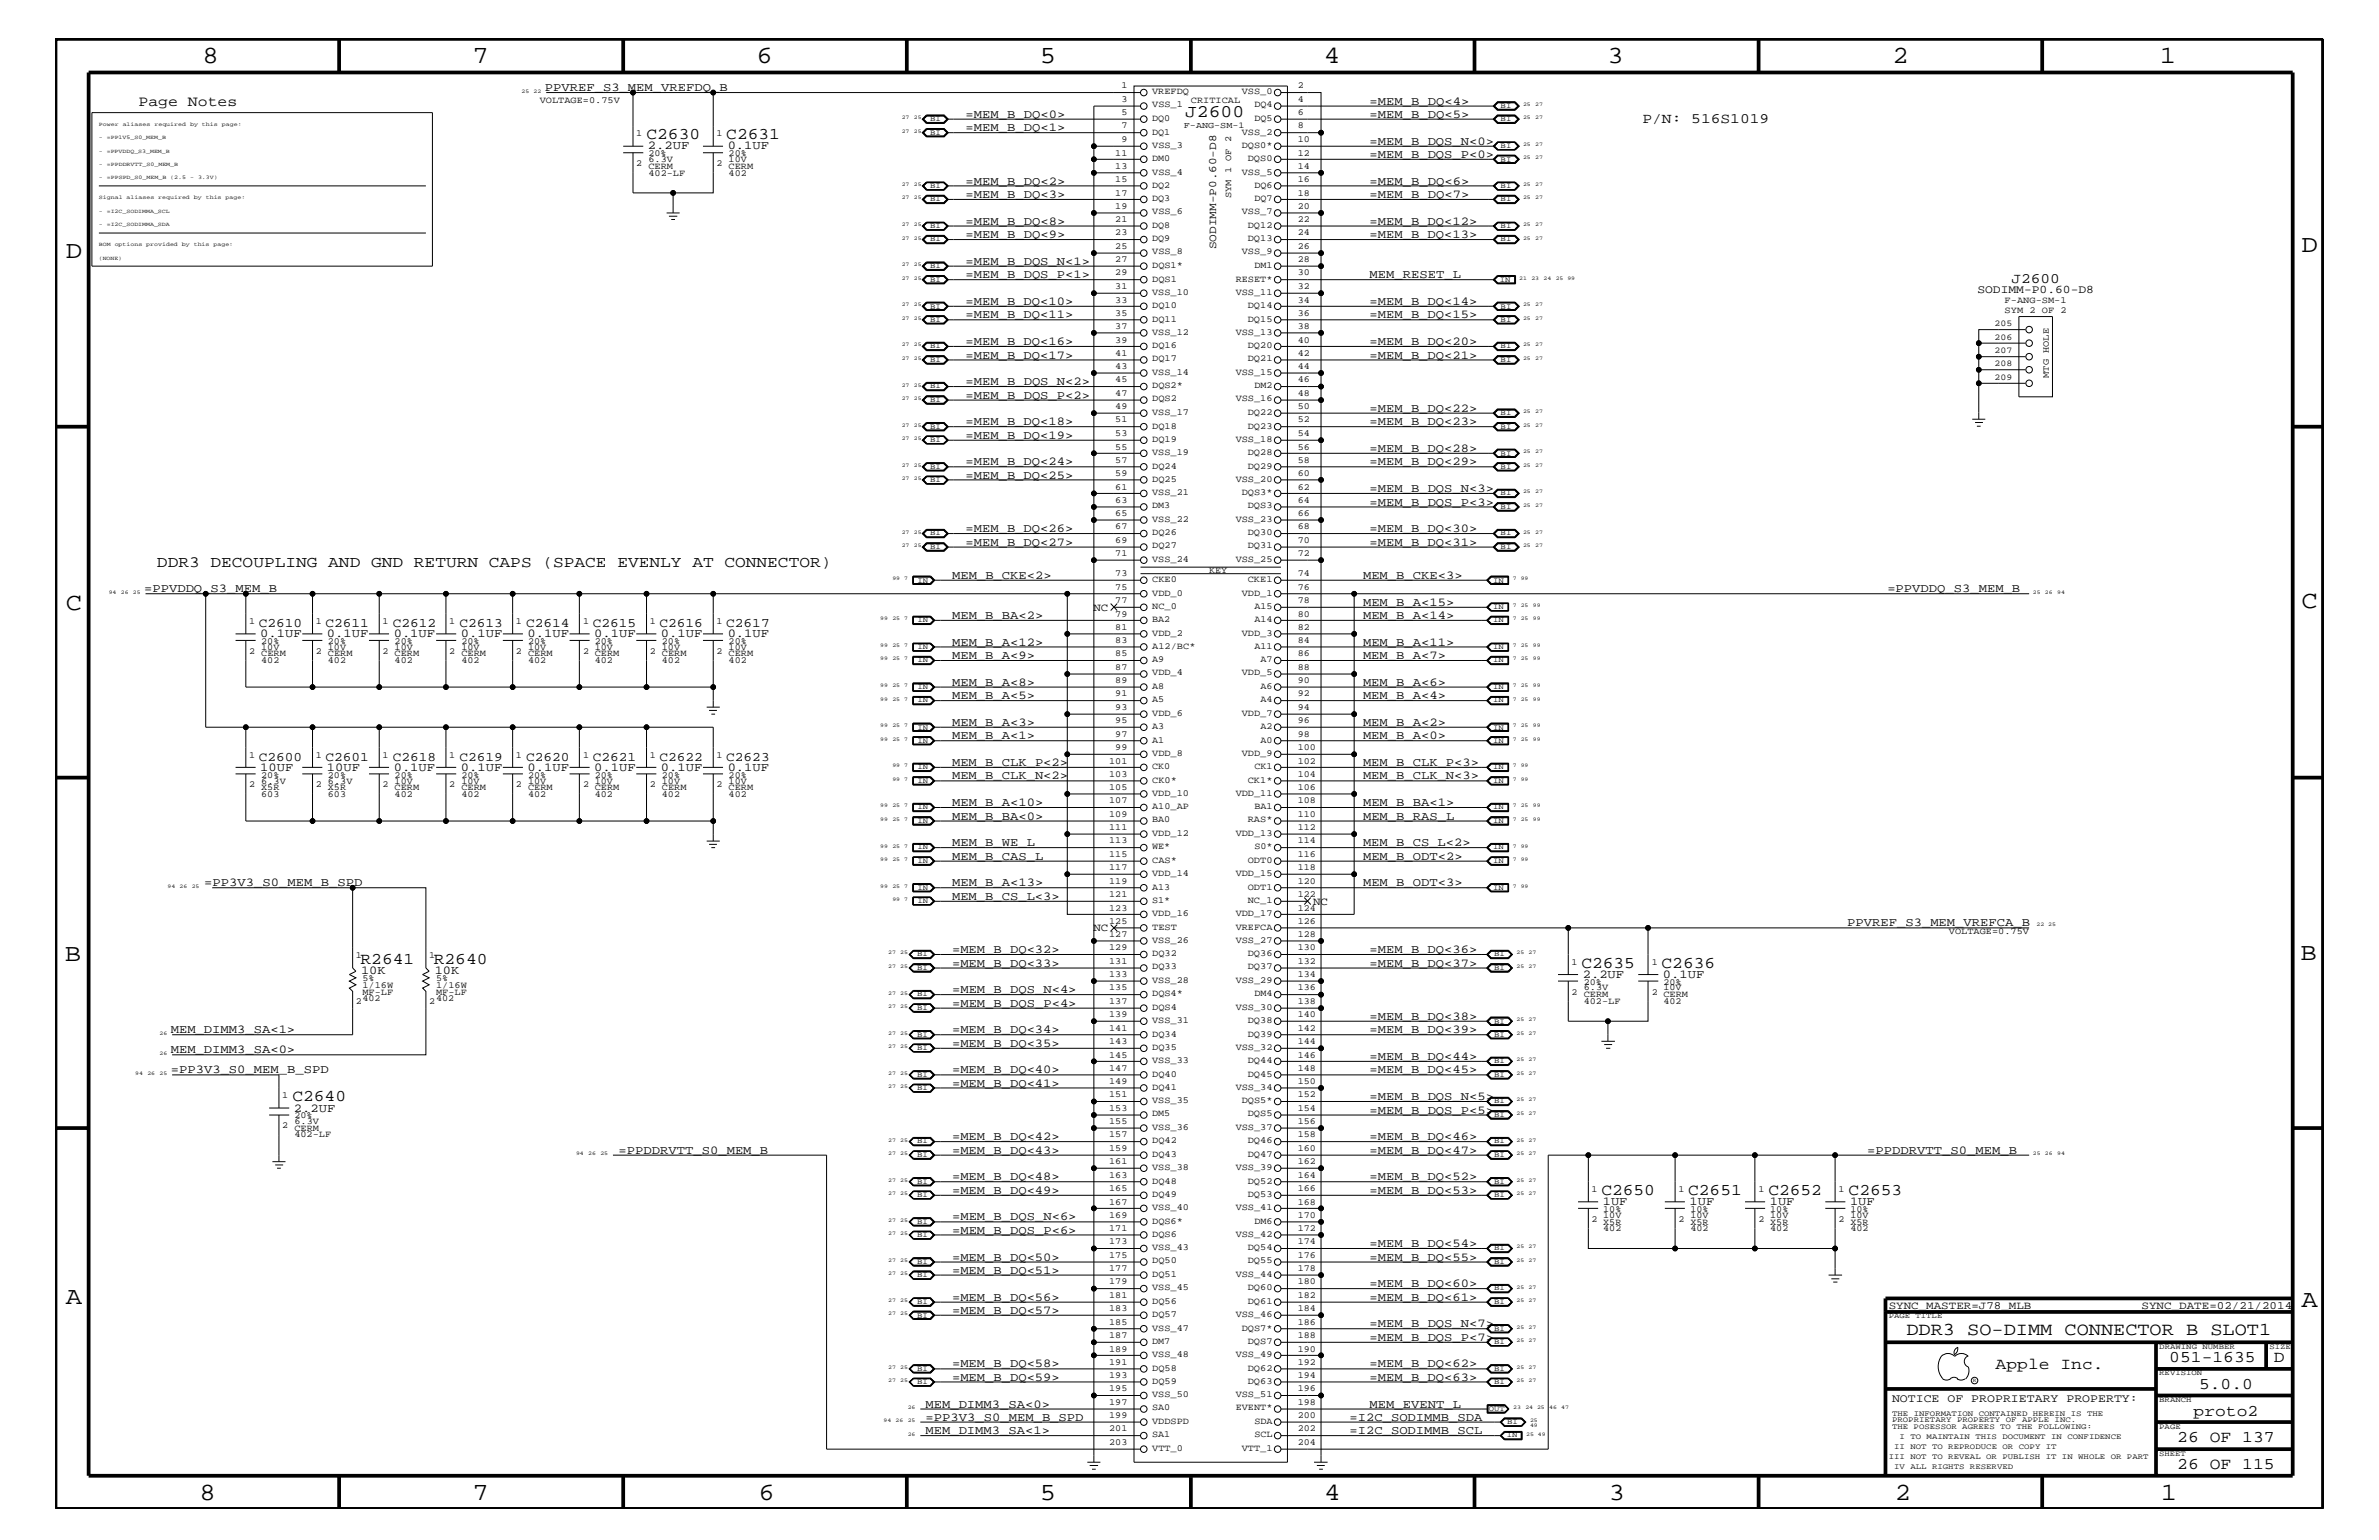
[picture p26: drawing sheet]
<svg xmlns="http://www.w3.org/2000/svg" width="432mm" height="279mm" viewBox="0 0 432 279" stroke-linecap="round" stroke-linejoin="round" font-family="sans-serif">
<defs><g id="words">
<g font-size="4.5">
<text x="36.7" y="11.5">8</text>
<text x="85.8" y="11.5">7</text>
<text x="137.3" y="11.5">6</text>
<text x="188.7" y="11.5">5</text>
<text x="240.3" y="11.5">4</text>
<text x="291.8" y="11.5">3</text>
<text x="343.5" y="11.5">2</text>
<text x="392" y="11.5">1</text>
<text x="11.9" y="46.8">D</text>
<text x="417.7" y="45.7">D</text>
<text x="11.9" y="110.6">C</text>
<text x="417.7" y="110.3">C</text>
<text x="11.8" y="174.3">B</text>
<text x="417.6" y="174.2">B</text>
<text x="11.9" y="236.7">A</text>
<text x="417.7" y="237.1">A</text>
<text x="36.2" y="272.1">8</text>
<text x="85.8" y="272.1">7</text>
<text x="137.7" y="272.1">6</text>
<text x="188.7" y="272.1">5</text>
<text x="240.4" y="272.1">4</text>
<text x="292" y="272.1">3</text>
<text x="343.9" y="272.1">2</text>
<text x="392.2" y="272.1">1</text>
</g>
<text font-size="3.3" x="346" y="242.3">DDR3 SO-DIMM CONNECTOR B SLOT1</text>
<text font-size="3.2" x="215.1" y="21.2">J2600</text>
<g font-size="3">
<text x="117.3" y="25.3">C2630</text>
<text x="131.8" y="25.3">C2631</text>
<text x="65.4" y="174.9">R2641</text>
<text x="78.7" y="174.9">R2640</text>
<text x="287" y="175.6">C2635</text>
<text x="301.6" y="175.6">C2636</text>
<text x="53.1" y="199.8">C2640</text>
<text x="290.7" y="216.9">C2650</text>
<text x="306.4" y="216.9">C2651</text>
<text x="321" y="216.9">C2652</text>
<text x="335.5" y="216.9">C2653</text>
<text x="362.2" y="248.4">Apple Inc.</text>
<text x="393.7" y="247.1">051-1635</text>
<text x="399.2" y="252">5.0.0</text>
<text x="412.7" y="247.1">D</text>
<text x="398.1" y="256.8">proto2</text>
<text x="395.2" y="261.6">26 OF 137</text>
<text x="395.2" y="266.6">26 OF 115</text>
</g>
<text font-size="2.9" x="28.5" y="102.9">DDR3 DECOUPLING AND GND RETURN CAPS (SPACE EVENLY AT CONNECTOR)</text>
<text font-size="2.7" x="25.1" y="19.2">Page Notes</text>
<g font-size="2.6">
<text x="298.1" y="22.4">P/N: 516S1019</text>
<text x="365.1" y="51.3">J2600</text>
</g>
<g font-size="2.4">
<text x="47" y="113.7">C2610</text>
<text x="59.1" y="113.7">C2611</text>
<text x="71.3" y="113.7">C2612</text>
<text x="83.4" y="113.7">C2613</text>
<text x="95.5" y="113.7">C2614</text>
<text x="107.6" y="113.7">C2615</text>
<text x="119.7" y="113.7">C2616</text>
<text x="131.8" y="113.7">C2617</text>
<text x="47" y="138">C2600</text>
<text x="59.1" y="138">C2601</text>
<text x="71.3" y="138">C2618</text>
<text x="83.4" y="138">C2619</text>
<text x="95.5" y="138">C2620</text>
<text x="107.6" y="138">C2621</text>
<text x="119.7" y="138">C2622</text>
<text x="131.8" y="138">C2623</text>
</g>
<g font-size="2.2">
<text x="98.9" y="16.5">PPVREF_S3_MEM_VREFDQ_B</text>
<text x="175.3" y="23.8">=MEM_B_DQ&lt;1&gt;</text>
<text x="175.3" y="21.4">=MEM_B_DQ&lt;0&gt;</text>
<text x="248.6" y="19">=MEM_B_DQ&lt;4&gt;</text>
<text x="248.6" y="21.4">=MEM_B_DQ&lt;5&gt;</text>
<text x="117.6" y="27.1">2.2UF</text>
<text x="132.1" y="27.1">0.1UF</text>
<text x="248.6" y="26.3">=MEM_B_DQS_N&lt;0&gt;</text>
<text x="248.6" y="28.6">=MEM_B_DQS_P&lt;0&gt;</text>
<text x="175.3" y="33.6">=MEM_B_DQ&lt;2&gt;</text>
<text x="175.3" y="35.9">=MEM_B_DQ&lt;3&gt;</text>
<text x="248.6" y="35.9">=MEM_B_DQ&lt;7&gt;</text>
<text x="248.6" y="33.6">=MEM_B_DQ&lt;6&gt;</text>
<text x="175.3" y="40.8">=MEM_B_DQ&lt;8&gt;</text>
<text x="248.6" y="40.8">=MEM_B_DQ&lt;12&gt;</text>
<text x="175.3" y="43.2">=MEM_B_DQ&lt;9&gt;</text>
<text x="248.6" y="43.2">=MEM_B_DQ&lt;13&gt;</text>
<text x="175.3" y="50.5">=MEM_B_DQS_P&lt;1&gt;</text>
<text x="175.3" y="48">=MEM_B_DQS_N&lt;1&gt;</text>
<text x="248.6" y="50.5">MEM_RESET_L</text>
<text x="175.3" y="57.8">=MEM_B_DQ&lt;11&gt;</text>
<text x="175.3" y="55.3">=MEM_B_DQ&lt;10&gt;</text>
<text x="248.6" y="55.3">=MEM_B_DQ&lt;14&gt;</text>
<text x="248.6" y="57.8">=MEM_B_DQ&lt;15&gt;</text>
<text x="175.3" y="65.1">=MEM_B_DQ&lt;17&gt;</text>
<text x="175.3" y="62.6">=MEM_B_DQ&lt;16&gt;</text>
<text x="248.6" y="65.1">=MEM_B_DQ&lt;21&gt;</text>
<text x="248.6" y="62.6">=MEM_B_DQ&lt;20&gt;</text>
<text x="175.3" y="69.9">=MEM_B_DQS_N&lt;2&gt;</text>
<text x="175.3" y="72.3">=MEM_B_DQS_P&lt;2&gt;</text>
<text x="175.3" y="77.2">=MEM_B_DQ&lt;18&gt;</text>
<text x="248.6" y="77.2">=MEM_B_DQ&lt;23&gt;</text>
<text x="248.6" y="74.7">=MEM_B_DQ&lt;22&gt;</text>
<text x="175.3" y="79.6">=MEM_B_DQ&lt;19&gt;</text>
<text x="248.6" y="82">=MEM_B_DQ&lt;28&gt;</text>
<text x="175.3" y="84.4">=MEM_B_DQ&lt;24&gt;</text>
<text x="175.3" y="86.9">=MEM_B_DQ&lt;25&gt;</text>
<text x="248.6" y="89.3">=MEM_B_DQS_N&lt;3&gt;</text>
<text x="248.6" y="84.4">=MEM_B_DQ&lt;29&gt;</text>
<text x="248.6" y="91.7">=MEM_B_DQS_P&lt;3&gt;</text>
<text x="175.3" y="96.5">=MEM_B_DQ&lt;26&gt;</text>
<text x="175.3" y="99">=MEM_B_DQ&lt;27&gt;</text>
<text x="248.6" y="99">=MEM_B_DQ&lt;31&gt;</text>
<text x="248.6" y="96.5">=MEM_B_DQ&lt;30&gt;</text>
<text x="26.2" y="107.5">=PPVDDQ_S3_MEM_B</text>
<text x="172.8" y="105">MEM_B_CKE&lt;2&gt;</text>
<text x="247.4" y="105">MEM_B_CKE&lt;3&gt;</text>
<text x="342.6" y="107.5">=PPVDDQ_S3_MEM_B</text>
<text x="172.8" y="112.3">MEM_B_BA&lt;2&gt;</text>
<text x="247.4" y="112.3">MEM_B_A&lt;14&gt;</text>
<text x="247.4" y="109.9">MEM_B_A&lt;15&gt;</text>
<text x="47.2" y="115.6">0.1UF</text>
<text x="59.4" y="115.6">0.1UF</text>
<text x="71.5" y="115.6">0.1UF</text>
<text x="83.7" y="115.6">0.1UF</text>
<text x="95.8" y="115.6">0.1UF</text>
<text x="107.9" y="115.6">0.1UF</text>
<text x="120" y="115.6">0.1UF</text>
<text x="132.1" y="115.6">0.1UF</text>
<text x="172.8" y="119.6">MEM_B_A&lt;9&gt;</text>
<text x="172.8" y="117.2">MEM_B_A&lt;12&gt;</text>
<text x="247.4" y="117.2">MEM_B_A&lt;11&gt;</text>
<text x="247.4" y="119.6">MEM_B_A&lt;7&gt;</text>
<text x="172.8" y="124.4">MEM_B_A&lt;8&gt;</text>
<text x="247.4" y="124.4">MEM_B_A&lt;6&gt;</text>
<text x="172.8" y="131.7">MEM_B_A&lt;3&gt;</text>
<text x="172.8" y="126.9">MEM_B_A&lt;5&gt;</text>
<text x="247.4" y="131.7">MEM_B_A&lt;2&gt;</text>
<text x="247.4" y="126.9">MEM_B_A&lt;4&gt;</text>
<text x="172.8" y="134.1">MEM_B_A&lt;1&gt;</text>
<text x="247.4" y="134.1">MEM_B_A&lt;0&gt;</text>
<text x="47.2" y="139.8">10UF</text>
<text x="59.4" y="139.8">10UF</text>
<text x="71.5" y="139.8">0.1UF</text>
<text x="83.7" y="139.8">0.1UF</text>
<text x="95.8" y="139.8">0.1UF</text>
<text x="107.9" y="139.8">0.1UF</text>
<text x="120" y="139.8">0.1UF</text>
<text x="132.1" y="139.8">0.1UF</text>
<text x="172.8" y="139">MEM_B_CLK_P&lt;2&gt;</text>
<text x="172.8" y="141.4">MEM_B_CLK_N&lt;2&gt;</text>
<text x="247.4" y="141.4">MEM_B_CLK_N&lt;3&gt;</text>
<text x="247.4" y="139">MEM_B_CLK_P&lt;3&gt;</text>
<text x="172.8" y="148.7">MEM_B_BA&lt;0&gt;</text>
<text x="172.8" y="146.2">MEM_B_A&lt;10&gt;</text>
<text x="247.4" y="148.7">MEM_B_RAS_L</text>
<text x="247.4" y="146.2">MEM_B_BA&lt;1&gt;</text>
<text x="172.8" y="153.5">MEM_B_WE_L</text>
<text x="172.8" y="156">MEM_B_CAS_L</text>
<text x="247.4" y="153.5">MEM_B_CS_L&lt;2&gt;</text>
<text x="247.4" y="156">MEM_B_ODT&lt;2&gt;</text>
<text x="37.1" y="160.8">=PP3V3_S0_MEM_B_SPD</text>
<text x="172.8" y="160.8">MEM_B_A&lt;13&gt;</text>
<text x="247.4" y="160.8">MEM_B_ODT&lt;3&gt;</text>
<text x="172.8" y="163.3">MEM_B_CS_L&lt;3&gt;</text>
<text x="172.8" y="172.9">=MEM_B_DQ&lt;32&gt;</text>
<text x="248.6" y="172.9">=MEM_B_DQ&lt;36&gt;</text>
<text x="335.3" y="168.1">PPVREF_S3_MEM_VREFCA_B</text>
<text x="65.5" y="176.7">10K</text>
<text x="78.9" y="176.7">10K</text>
<text x="172.8" y="175.4">=MEM_B_DQ&lt;33&gt;</text>
<text x="248.6" y="175.4">=MEM_B_DQ&lt;37&gt;</text>
<text x="287.3" y="177.4">2.2UF</text>
<text x="301.8" y="177.4">0.1UF</text>
<text x="172.8" y="182.7">=MEM_B_DQS_P&lt;4&gt;</text>
<text x="172.8" y="180.2">=MEM_B_DQS_N&lt;4&gt;</text>
<text x="248.6" y="185">=MEM_B_DQ&lt;38&gt;</text>
<text x="31" y="191.1">MEM_DIMM3_SA&lt;0&gt;</text>
<text x="31" y="187.5">MEM_DIMM3_SA&lt;1&gt;</text>
<text x="172.8" y="187.5">=MEM_B_DQ&lt;34&gt;</text>
<text x="172.8" y="189.9">=MEM_B_DQ&lt;35&gt;</text>
<text x="248.6" y="187.5">=MEM_B_DQ&lt;39&gt;</text>
<text x="31" y="194.8">=PP3V3_S0_MEM_B_SPD</text>
<text x="172.8" y="197.2">=MEM_B_DQ&lt;41&gt;</text>
<text x="172.8" y="194.8">=MEM_B_DQ&lt;40&gt;</text>
<text x="248.6" y="194.8">=MEM_B_DQ&lt;45&gt;</text>
<text x="248.6" y="192.3">=MEM_B_DQ&lt;44&gt;</text>
<text x="53.3" y="201.7">2.2UF</text>
<text x="248.6" y="199.6">=MEM_B_DQS_N&lt;5&gt;</text>
<text x="248.6" y="202">=MEM_B_DQS_P&lt;5&gt;</text>
<text x="112.3" y="209.3">=PPDDRVTT_S0_MEM_B</text>
<text x="172.8" y="209.3">=MEM_B_DQ&lt;43&gt;</text>
<text x="172.8" y="206.9">=MEM_B_DQ&lt;42&gt;</text>
<text x="248.6" y="206.9">=MEM_B_DQ&lt;46&gt;</text>
<text x="248.6" y="209.3">=MEM_B_DQ&lt;47&gt;</text>
<text x="338.9" y="209.3">=PPDDRVTT_S0_MEM_B</text>
<text x="172.8" y="214.2">=MEM_B_DQ&lt;48&gt;</text>
<text x="248.6" y="214.2">=MEM_B_DQ&lt;52&gt;</text>
<text x="172.8" y="216.6">=MEM_B_DQ&lt;49&gt;</text>
<text x="172.8" y="221.4">=MEM_B_DQS_N&lt;6&gt;</text>
<text x="248.6" y="216.6">=MEM_B_DQ&lt;53&gt;</text>
<text x="290.9" y="218.6">1UF</text>
<text x="306.7" y="218.6">1UF</text>
<text x="321.2" y="218.6">1UF</text>
<text x="335.8" y="218.6">1UF</text>
<text x="172.8" y="223.9">=MEM_B_DQS_P&lt;6&gt;</text>
<text x="248.6" y="226.3">=MEM_B_DQ&lt;54&gt;</text>
<text x="172.8" y="231.1">=MEM_B_DQ&lt;51&gt;</text>
<text x="172.8" y="228.7">=MEM_B_DQ&lt;50&gt;</text>
<text x="248.6" y="233.5">=MEM_B_DQ&lt;60&gt;</text>
<text x="248.6" y="228.7">=MEM_B_DQ&lt;55&gt;</text>
<text x="172.8" y="236">=MEM_B_DQ&lt;56&gt;</text>
<text x="172.8" y="238.4">=MEM_B_DQ&lt;57&gt;</text>
<text x="248.6" y="236">=MEM_B_DQ&lt;61&gt;</text>
<text x="248.6" y="240.8">=MEM_B_DQS_N&lt;7&gt;</text>
<text x="248.6" y="243.3">=MEM_B_DQS_P&lt;7&gt;</text>
<text x="172.8" y="248.1">=MEM_B_DQ&lt;58&gt;</text>
<text x="172.8" y="250.6">=MEM_B_DQ&lt;59&gt;</text>
<text x="248.6" y="248.1">=MEM_B_DQ&lt;62&gt;</text>
<text x="248.6" y="250.6">=MEM_B_DQ&lt;63&gt;</text>
<text x="168" y="255.4">MEM_DIMM3_SA&lt;0&gt;</text>
<text x="168" y="257.8">=PP3V3_S0_MEM_B_SPD</text>
<text x="244.9" y="257.8">=I2C_SODIMMB_SDA</text>
<text x="248.6" y="255.4">MEM_EVENT_L</text>
<text x="168" y="260.2">MEM_DIMM3_SA&lt;1&gt;</text>
<text x="244.9" y="260.2">=I2C_SODIMMB_SCL</text>
</g>
<g font-size="2.1">
<text x="358.9" y="53.2">SODIMM-P0.60-D8</text>
<text x="343.4" y="254.4">NOTICE OF PROPRIETARY PROPERTY:</text>
</g>
<g font-size="2">
<text x="220.7" y="45.2" transform="rotate(-90 220.7 45.2)">SODIMM-P0.60-D8</text>
<text x="198.5" y="110.8">NC</text>
<text x="238.3" y="164.1">NC</text>
<text x="198.5" y="168.9">NC</text>
<text x="342.8" y="237.4">SYNC_MASTER=J78_MLB</text>
<text x="388.7" y="237.4">SYNC_DATE=02/21/2014</text>
</g>
<g font-size="1.7">
<text x="203.5" y="16">1</text>
<text x="209.1" y="17.1">VREFDQ</text>
<text x="225.4" y="17.1">VSS_0</text>
<text x="235.5" y="16">2</text>
<text x="98" y="18.7">VOLTAGE=0.75V</text>
<text x="203.5" y="20.9">5</text>
<text x="203.5" y="18.5">3</text>
<text x="203.5" y="23.3">7</text>
<text x="209.1" y="22">DQ0</text>
<text x="209.1" y="19.5">VSS_1</text>
<text x="216.2" y="18.7">CRITICAL</text>
<text x="227.7" y="19.5">DQ4</text>
<text x="227.7" y="22">DQ5</text>
<text x="235.5" y="18.5">4</text>
<text x="235.5" y="20.9">6</text>
<text x="235.5" y="23.3">8</text>
<text x="115.5" y="24.7">1</text>
<text x="117.7" y="28.3">20%</text>
<text x="117.7" y="29.4">6.3V</text>
<text x="130" y="24.7">1</text>
<text x="132.2" y="28.3">20%</text>
<text x="132.2" y="29.4">10V</text>
<text x="202.4" y="28.2">11</text>
<text x="203.5" y="25.8">9</text>
<text x="209.1" y="26.8">VSS_3</text>
<text x="209.1" y="29.2">DM0</text>
<text x="209.1" y="24.4">DQ1</text>
<text x="225.4" y="26.8">DQS0*</text>
<text x="225.4" y="24.4">VSS_2</text>
<text x="226.5" y="29.2">DQS0</text>
<text x="235.5" y="25.8">10</text>
<text x="235.5" y="28.2">12</text>
<text x="115.5" y="30.2">2 CERM</text>
<text x="117.7" y="31.9">402-LF</text>
<text x="130" y="30.2">2 CERM</text>
<text x="132.2" y="31.9">402</text>
<text x="202.4" y="30.6">13</text>
<text x="202.4" y="35.5">17</text>
<text x="202.4" y="33">15</text>
<text x="209.1" y="34.1">DQ2</text>
<text x="209.1" y="31.7">VSS_4</text>
<text x="223.4" y="35.9" transform="rotate(-90 223.4 35.9)">SYM 1 OF 2</text>
<text x="225.4" y="31.7">VSS_5</text>
<text x="227.7" y="34.1">DQ6</text>
<text x="235.5" y="35.5">18</text>
<text x="235.5" y="33">16</text>
<text x="235.5" y="30.6">14</text>
<text x="202.4" y="40.3">21</text>
<text x="202.4" y="37.9">19</text>
<text x="209.1" y="41.3">DQ8</text>
<text x="209.1" y="38.9">VSS_6</text>
<text x="209.1" y="36.5">DQ3</text>
<text x="225.4" y="38.9">VSS_7</text>
<text x="226.5" y="41.3">DQ12</text>
<text x="227.7" y="36.5">DQ7</text>
<text x="235.5" y="40.3">22</text>
<text x="235.5" y="37.9">20</text>
<text x="202.4" y="47.6">27</text>
<text x="202.4" y="45.2">25</text>
<text x="202.4" y="42.7">23</text>
<text x="209.1" y="46.2">VSS_8</text>
<text x="209.1" y="43.8">DQ9</text>
<text x="225.4" y="46.2">VSS_9</text>
<text x="226.5" y="43.8">DQ13</text>
<text x="235.5" y="47.6">28</text>
<text x="235.5" y="42.7">24</text>
<text x="235.5" y="45.2">26</text>
<text x="202.4" y="52.4">31</text>
<text x="202.4" y="50">29</text>
<text x="209.1" y="48.6">DQS1*</text>
<text x="209.1" y="53.5">VSS_10</text>
<text x="209.1" y="51.1">DQS1</text>
<text x="224.3" y="51.1">RESET*</text>
<text x="224.3" y="53.5">VSS_11</text>
<text x="227.7" y="48.6">DM1</text>
<text x="235.5" y="50">30</text>
<text x="235.5" y="52.4">32</text>
<text x="202.4" y="59.7">37</text>
<text x="202.4" y="54.9">33</text>
<text x="202.4" y="57.3">35</text>
<text x="209.1" y="55.9">DQ10</text>
<text x="209.1" y="58.4">DQ11</text>
<text x="226.5" y="55.9">DQ14</text>
<text x="226.5" y="58.4">DQ15</text>
<text x="235.5" y="54.9">34</text>
<text x="235.5" y="57.3">36</text>
<text x="235.5" y="59.7">38</text>
<text x="363.9" y="56.8">SYM 2 OF 2</text>
<text x="363.9" y="55">F-ANG-SM-1</text>
<text x="202.4" y="62.2">39</text>
<text x="202.4" y="64.5">41</text>
<text x="209.1" y="60.7">VSS_12</text>
<text x="209.1" y="63.2">DQ16</text>
<text x="209.1" y="65.6">DQ17</text>
<text x="224.3" y="60.7">VSS_13</text>
<text x="226.5" y="65.6">DQ21</text>
<text x="226.5" y="63.2">DQ20</text>
<text x="235.5" y="64.5">42</text>
<text x="235.5" y="62.2">40</text>
<text x="202.4" y="67">43</text>
<text x="202.4" y="69.4">45</text>
<text x="202.4" y="71.8">47</text>
<text x="209.1" y="68">VSS_14</text>
<text x="209.1" y="70.5">DQS2*</text>
<text x="224.3" y="68">VSS_15</text>
<text x="227.7" y="70.5">DM2</text>
<text x="235.5" y="69.4">46</text>
<text x="235.5" y="71.8">48</text>
<text x="235.5" y="67">44</text>
<text x="371.9" y="68.5" transform="rotate(-90 371.9 68.5)">MTG HOLE</text>
<text x="202.4" y="76.7">51</text>
<text x="202.4" y="74.3">49</text>
<text x="209.1" y="77.8">DQ18</text>
<text x="209.1" y="75.3">VSS_17</text>
<text x="209.1" y="72.8">DQS2</text>
<text x="224.3" y="72.8">VSS_16</text>
<text x="226.5" y="77.8">DQ23</text>
<text x="226.5" y="75.3">DQ22</text>
<text x="235.5" y="76.7">52</text>
<text x="235.5" y="74.3">50</text>
<text x="202.4" y="81.6">55</text>
<text x="202.4" y="79.1">53</text>
<text x="202.4" y="83.9">57</text>
<text x="209.1" y="82.6">VSS_19</text>
<text x="209.1" y="80.1">DQ19</text>
<text x="224.3" y="80.1">VSS_18</text>
<text x="226.5" y="82.6">DQ28</text>
<text x="235.5" y="83.9">58</text>
<text x="235.5" y="81.6">56</text>
<text x="235.5" y="79.1">54</text>
<text x="202.4" y="88.8">61</text>
<text x="202.4" y="86.4">59</text>
<text x="209.1" y="89.9">VSS_21</text>
<text x="209.1" y="87.4">DQ25</text>
<text x="209.1" y="85">DQ24</text>
<text x="224.3" y="87.4">VSS_20</text>
<text x="225.4" y="89.9">DQS3*</text>
<text x="226.5" y="85">DQ29</text>
<text x="235.5" y="88.8">62</text>
<text x="235.5" y="86.4">60</text>
<text x="202.4" y="93.7">65</text>
<text x="202.4" y="91.2">63</text>
<text x="209.1" y="94.7">VSS_22</text>
<text x="209.1" y="92.2">DM3</text>
<text x="224.3" y="94.7">VSS_23</text>
<text x="226.5" y="92.2">DQS3</text>
<text x="235.5" y="91.2">64</text>
<text x="235.5" y="93.7">66</text>
<text x="202.4" y="101">71</text>
<text x="202.4" y="98.5">69</text>
<text x="202.4" y="96">67</text>
<text x="209.1" y="102">VSS_24</text>
<text x="209.1" y="99.5">DQ27</text>
<text x="209.1" y="97.1">DQ26</text>
<text x="224.3" y="102">VSS_25</text>
<text x="226.5" y="99.5">DQ31</text>
<text x="226.5" y="97.1">DQ30</text>
<text x="235.5" y="98.5">70</text>
<text x="235.5" y="101">72</text>
<text x="235.5" y="96">68</text>
<text x="202.4" y="107">75</text>
<text x="202.4" y="104.6">73</text>
<text x="209.1" y="105.6">CKE0</text>
<text x="219.5" y="103.9">KEY</text>
<text x="226.5" y="105.6">CKE1</text>
<text x="235.5" y="104.6">74</text>
<text x="235.5" y="107">76</text>
<text x="45.2" y="113.1">1</text>
<text x="57.3" y="113.1">1</text>
<text x="69.4" y="113.1">1</text>
<text x="81.5" y="113.1">1</text>
<text x="93.6" y="113.1">1</text>
<text x="105.8" y="113.1">1</text>
<text x="117.9" y="113.1">1</text>
<text x="130" y="113.1">1</text>
<text x="202.4" y="109.4">77</text>
<text x="202.4" y="111.9">79</text>
<text x="209.1" y="108.1">VDD_0</text>
<text x="209.1" y="110.4">NC_0</text>
<text x="209.1" y="112.9">BA2</text>
<text x="225.4" y="108.1">VDD_1</text>
<text x="227.7" y="112.9">A14</text>
<text x="227.7" y="110.4">A15</text>
<text x="235.5" y="111.9">80</text>
<text x="235.5" y="109.4">78</text>
<text x="45.2" y="118.6">2</text>
<text x="47.4" y="117.9">10V</text>
<text x="47.4" y="116.8">20%</text>
<text x="47.4" y="119.1">CERM</text>
<text x="57.3" y="118.6">2</text>
<text x="59.5" y="117.9">10V</text>
<text x="59.5" y="116.8">20%</text>
<text x="59.5" y="119.1">CERM</text>
<text x="69.4" y="118.6">2</text>
<text x="71.6" y="117.9">10V</text>
<text x="71.6" y="116.8">20%</text>
<text x="71.6" y="119.1">CERM</text>
<text x="81.5" y="118.6">2</text>
<text x="83.7" y="119.1">CERM</text>
<text x="83.7" y="116.8">20%</text>
<text x="83.7" y="117.9">10V</text>
<text x="93.6" y="118.6">2</text>
<text x="95.8" y="119.1">CERM</text>
<text x="95.8" y="116.8">20%</text>
<text x="95.8" y="117.9">10V</text>
<text x="105.8" y="118.6">2</text>
<text x="107.9" y="119.1">CERM</text>
<text x="107.9" y="116.8">20%</text>
<text x="107.9" y="117.9">10V</text>
<text x="117.9" y="118.6">2</text>
<text x="120.1" y="119.1">CERM</text>
<text x="120.1" y="116.8">20%</text>
<text x="120.1" y="117.9">10V</text>
<text x="130" y="118.6">2 CERM</text>
<text x="132.2" y="116.8">20%</text>
<text x="132.2" y="117.9">10V</text>
<text x="202.4" y="114.2">81</text>
<text x="202.4" y="116.7">83</text>
<text x="202.4" y="119.1">85</text>
<text x="209.1" y="115.3">VDD_2</text>
<text x="209.1" y="117.7">A12/BC*</text>
<text x="225.4" y="115.3">VDD_3</text>
<text x="227.7" y="117.7">A11</text>
<text x="235.5" y="116.7">84</text>
<text x="235.5" y="119.1">86</text>
<text x="235.5" y="114.2">82</text>
<text x="47.4" y="120.3">402</text>
<text x="59.5" y="120.3">402</text>
<text x="71.6" y="120.3">402</text>
<text x="83.7" y="120.3">402</text>
<text x="95.8" y="120.3">402</text>
<text x="107.9" y="120.3">402</text>
<text x="120.1" y="120.3">402</text>
<text x="132.2" y="120.3">402</text>
<text x="202.4" y="124">89</text>
<text x="202.4" y="121.5">87</text>
<text x="209.1" y="120.2">A9</text>
<text x="209.1" y="125">A8</text>
<text x="209.1" y="122.5">VDD_4</text>
<text x="225.4" y="122.5">VDD_5</text>
<text x="228.8" y="125">A6</text>
<text x="228.8" y="120.2">A7</text>
<text x="235.5" y="124">90</text>
<text x="235.5" y="121.5">88</text>
<text x="202.4" y="128.8">93</text>
<text x="202.4" y="126.4">91</text>
<text x="202.4" y="131.3">95</text>
<text x="209.1" y="129.8">VDD_6</text>
<text x="209.1" y="127.5">A5</text>
<text x="225.4" y="129.8">VDD_7</text>
<text x="228.8" y="127.5">A4</text>
<text x="235.5" y="131.3">96</text>
<text x="235.5" y="126.4">92</text>
<text x="235.5" y="128.8">94</text>
<text x="45.2" y="137.4">1</text>
<text x="57.3" y="137.4">1</text>
<text x="69.4" y="137.4">1</text>
<text x="81.5" y="137.4">1</text>
<text x="93.6" y="137.4">1</text>
<text x="105.8" y="137.4">1</text>
<text x="117.9" y="137.4">1</text>
<text x="130" y="137.4">1</text>
<text x="202.4" y="133.6">97</text>
<text x="202.4" y="136.1">99</text>
<text x="209.1" y="134.7">A1</text>
<text x="209.1" y="137.1">VDD_8</text>
<text x="209.1" y="132.3">A3</text>
<text x="225.4" y="137.1">VDD_9</text>
<text x="228.8" y="134.7">A0</text>
<text x="228.8" y="132.3">A2</text>
<text x="235.5" y="133.6">98</text>
<text x="235.5" y="136.1">100</text>
<text x="45.2" y="142.9">2</text>
<text x="47.4" y="141.1">20%</text>
<text x="47.4" y="142.2">6.3V</text>
<text x="47.4" y="143.4">X5R</text>
<text x="57.3" y="142.9">2</text>
<text x="59.5" y="141.1">20%</text>
<text x="59.5" y="142.2">6.3V</text>
<text x="59.5" y="143.4">X5R</text>
<text x="69.4" y="142.9">2</text>
<text x="71.6" y="142.2">10V</text>
<text x="71.6" y="141.1">20%</text>
<text x="71.6" y="143.4">CERM</text>
<text x="81.5" y="142.9">2</text>
<text x="83.7" y="143.4">CERM</text>
<text x="83.7" y="141.1">20%</text>
<text x="83.7" y="142.2">10V</text>
<text x="93.6" y="142.9">2</text>
<text x="95.8" y="143.4">CERM</text>
<text x="95.8" y="142.2">10V</text>
<text x="95.8" y="141.1">20%</text>
<text x="105.8" y="142.9">2</text>
<text x="107.9" y="141.1">20%</text>
<text x="107.9" y="142.2">10V</text>
<text x="107.9" y="143.4">CERM</text>
<text x="117.9" y="142.9">2</text>
<text x="120.1" y="143.4">CERM</text>
<text x="120.1" y="141.1">20%</text>
<text x="120.1" y="142.2">10V</text>
<text x="130" y="142.9">2</text>
<text x="132.2" y="143.4">CERM</text>
<text x="132.2" y="141.1">20%</text>
<text x="132.2" y="142.2">10V</text>
<text x="201.3" y="140.9">103</text>
<text x="201.3" y="143.4">105</text>
<text x="201.3" y="138.5">101</text>
<text x="209.1" y="139.6">CK0</text>
<text x="209.1" y="142">CK0*</text>
<text x="226.5" y="142">CK1*</text>
<text x="227.7" y="139.6">CK1</text>
<text x="235.5" y="140.9">104</text>
<text x="235.5" y="143.4">106</text>
<text x="235.5" y="138.5">102</text>
<text x="47.4" y="144.6">603</text>
<text x="59.5" y="144.6">603</text>
<text x="71.6" y="144.6">402</text>
<text x="83.7" y="144.6">402</text>
<text x="95.8" y="144.6">402</text>
<text x="107.9" y="144.6">402</text>
<text x="120.1" y="144.6">402</text>
<text x="132.2" y="144.6">402</text>
<text x="201.3" y="145.7">107</text>
<text x="201.3" y="148.2">109</text>
<text x="209.1" y="144.4">VDD_10</text>
<text x="209.1" y="146.8">A10_AP</text>
<text x="209.1" y="149.2">BA0</text>
<text x="224.3" y="144.4">VDD_11</text>
<text x="226.5" y="149.2">RAS*</text>
<text x="227.7" y="146.8">BA1</text>
<text x="235.5" y="148.2">110</text>
<text x="235.5" y="145.7">108</text>
<text x="201.3" y="155.5">115</text>
<text x="201.3" y="153">113</text>
<text x="201.3" y="150.7">111</text>
<text x="209.1" y="154.1">WE*</text>
<text x="209.1" y="151.7">VDD_12</text>
<text x="224.3" y="151.7">VDD_13</text>
<text x="227.7" y="154.1">S0*</text>
<text x="235.5" y="153">114</text>
<text x="235.5" y="150.7">112</text>
<text x="235.5" y="155.5">116</text>
<text x="201.3" y="157.9">117</text>
<text x="201.3" y="160.3">119</text>
<text x="209.1" y="156.5">CAS*</text>
<text x="209.1" y="158.9">VDD_14</text>
<text x="209.1" y="161.4">A13</text>
<text x="224.3" y="158.9">VDD_15</text>
<text x="226.5" y="156.5">ODT0</text>
<text x="226.5" y="161.4">ODT1</text>
<text x="235.5" y="157.9">118</text>
<text x="235.5" y="160.3">120</text>
<text x="201.3" y="162.8">121</text>
<text x="201.3" y="167.6">125</text>
<text x="201.3" y="165.2">123</text>
<text x="209.1" y="163.8">S1*</text>
<text x="209.1" y="166.2">VDD_16</text>
<text x="224.3" y="166.2">VDD_17</text>
<text x="226.5" y="163.8">NC_1</text>
<text x="235.5" y="165.2">124</text>
<text x="235.5" y="167.6">126</text>
<text x="235.5" y="162.8">122</text>
<text x="64.6" y="173.8">1</text>
<text x="77.9" y="173.8">1</text>
<text x="201.3" y="172.4">129</text>
<text x="201.3" y="170">127</text>
<text x="209.1" y="173.5">DQ32</text>
<text x="209.1" y="168.7">TEST</text>
<text x="209.1" y="171.1">VSS_26</text>
<text x="224.3" y="168.7">VREFCA</text>
<text x="224.3" y="171.1">VSS_27</text>
<text x="226.5" y="173.5">DQ36</text>
<text x="235.5" y="170">128</text>
<text x="235.5" y="172.4">130</text>
<text x="353.7" y="169.5">VOLTAGE=0.75V</text>
<text x="65.8" y="179.3">1/16W</text>
<text x="65.8" y="178">5%</text>
<text x="79.2" y="179.3">1/16W</text>
<text x="79.2" y="178">5%</text>
<text x="201.3" y="179.7">135</text>
<text x="201.3" y="177.3">133</text>
<text x="201.3" y="174.9">131</text>
<text x="209.1" y="178.3">VSS_28</text>
<text x="209.1" y="175.9">DQ33</text>
<text x="224.3" y="178.3">VSS_29</text>
<text x="226.5" y="175.9">DQ37</text>
<text x="235.5" y="179.7">136</text>
<text x="235.5" y="174.9">132</text>
<text x="235.5" y="177.3">134</text>
<text x="285.2" y="175">1</text>
<text x="287.4" y="178.7">20%</text>
<text x="287.4" y="179.7">6.3V</text>
<text x="299.8" y="175">1</text>
<text x="301.9" y="178.7">20%</text>
<text x="301.9" y="179.7">10V</text>
<text x="64.6" y="182.2">2</text>
<text x="65.8" y="181.6">402</text>
<text x="65.8" y="180.5">MF-LF</text>
<text x="77.9" y="182.2">2</text>
<text x="79.2" y="181.6">402</text>
<text x="79.2" y="180.5">MF-LF</text>
<text x="201.3" y="182.1">137</text>
<text x="201.3" y="184.6">139</text>
<text x="209.1" y="183.2">DQS4</text>
<text x="209.1" y="185.6">VSS_31</text>
<text x="209.1" y="180.8">DQS4*</text>
<text x="224.3" y="183.2">VSS_30</text>
<text x="226.5" y="185.6">DQ38</text>
<text x="227.7" y="180.8">DM4</text>
<text x="235.5" y="182.1">138</text>
<text x="235.5" y="184.6">140</text>
<text x="285.2" y="180.5">2</text>
<text x="287.4" y="181">CERM</text>
<text x="287.4" y="182.1">402-LF</text>
<text x="299.8" y="180.5">2</text>
<text x="301.9" y="181">CERM</text>
<text x="301.9" y="182.1">402</text>
<text x="201.3" y="191.9">145</text>
<text x="201.3" y="189.4">143</text>
<text x="201.3" y="187">141</text>
<text x="209.1" y="190.4">DQ35</text>
<text x="209.1" y="188.1">DQ34</text>
<text x="224.3" y="190.4">VSS_32</text>
<text x="226.5" y="188.1">DQ39</text>
<text x="235.5" y="191.9">146</text>
<text x="235.5" y="189.4">144</text>
<text x="235.5" y="187">142</text>
<text x="201.3" y="194.3">147</text>
<text x="201.3" y="196.7">149</text>
<text x="209.1" y="195.4">DQ40</text>
<text x="209.1" y="192.9">VSS_33</text>
<text x="209.1" y="197.7">DQ41</text>
<text x="224.3" y="197.7">VSS_34</text>
<text x="226.5" y="195.4">DQ45</text>
<text x="226.5" y="192.9">DQ44</text>
<text x="235.5" y="194.3">148</text>
<text x="235.5" y="196.7">150</text>
<text x="51.2" y="199.2">1</text>
<text x="53.4" y="202.9">20%</text>
<text x="53.4" y="204">6.3V</text>
<text x="201.3" y="204">155</text>
<text x="201.3" y="201.5">153</text>
<text x="201.3" y="199.1">151</text>
<text x="209.1" y="202.6">DM5</text>
<text x="209.1" y="200.2">VSS_35</text>
<text x="225.4" y="200.2">DQS5*</text>
<text x="226.5" y="202.6">DQS5</text>
<text x="235.5" y="199.1">152</text>
<text x="235.5" y="201.5">154</text>
<text x="235.5" y="204">156</text>
<text x="51.2" y="204.7">2</text>
<text x="53.4" y="205.2">CERM</text>
<text x="53.4" y="206.4">402-LF</text>
<text x="201.3" y="206.4">157</text>
<text x="201.3" y="208.8">159</text>
<text x="209.1" y="205">VSS_36</text>
<text x="209.1" y="207.5">DQ42</text>
<text x="209.1" y="209.8">DQ43</text>
<text x="224.3" y="205">VSS_37</text>
<text x="226.5" y="207.5">DQ46</text>
<text x="226.5" y="209.8">DQ47</text>
<text x="235.5" y="206.4">158</text>
<text x="235.5" y="208.8">160</text>
<text x="201.3" y="213.6">163</text>
<text x="201.3" y="211.3">161</text>
<text x="209.1" y="214.7">DQ48</text>
<text x="209.1" y="212.3">VSS_38</text>
<text x="224.3" y="212.3">VSS_39</text>
<text x="226.5" y="214.7">DQ52</text>
<text x="235.5" y="213.6">164</text>
<text x="235.5" y="211.3">162</text>
<text x="201.3" y="220.9">169</text>
<text x="201.3" y="216.1">165</text>
<text x="201.3" y="218.6">167</text>
<text x="209.1" y="217.1">DQ49</text>
<text x="209.1" y="219.6">VSS_40</text>
<text x="224.3" y="219.6">VSS_41</text>
<text x="226.5" y="217.1">DQ53</text>
<text x="235.5" y="220.9">170</text>
<text x="235.5" y="216.1">166</text>
<text x="235.5" y="218.6">168</text>
<text x="288.9" y="221.7">2</text>
<text x="288.9" y="216.2">1</text>
<text x="291" y="220.9">10V</text>
<text x="291" y="219.8">10%</text>
<text x="304.6" y="221.7">2</text>
<text x="304.6" y="216.2">1</text>
<text x="306.8" y="220.9">10V</text>
<text x="306.8" y="219.8">10%</text>
<text x="319.2" y="221.7">2</text>
<text x="319.2" y="216.2">1</text>
<text x="321.3" y="220.9">10V</text>
<text x="321.3" y="219.8">10%</text>
<text x="333.7" y="221.7">2</text>
<text x="333.7" y="216.2">1</text>
<text x="335.9" y="220.9">10V</text>
<text x="335.9" y="219.8">10%</text>
<text x="201.3" y="223.4">171</text>
<text x="201.3" y="225.7">173</text>
<text x="209.1" y="224.4">DQS6</text>
<text x="209.1" y="226.9">VSS_43</text>
<text x="209.1" y="222">DQS6*</text>
<text x="224.3" y="224.4">VSS_42</text>
<text x="226.5" y="226.9">DQ54</text>
<text x="227.7" y="222">DM6</text>
<text x="235.5" y="223.4">172</text>
<text x="235.5" y="225.7">174</text>
<text x="291" y="223.4">402</text>
<text x="291" y="222.2">X5R</text>
<text x="306.8" y="223.4">402</text>
<text x="306.8" y="222.2">X5R</text>
<text x="321.3" y="223.4">402</text>
<text x="321.3" y="222.2">X5R</text>
<text x="335.9" y="223.4">402</text>
<text x="335.9" y="222.2">X5R</text>
<text x="201.3" y="233">179</text>
<text x="201.3" y="228.2">175</text>
<text x="201.3" y="230.7">177</text>
<text x="209.1" y="229.2">DQ50</text>
<text x="209.1" y="231.7">DQ51</text>
<text x="224.3" y="231.7">VSS_44</text>
<text x="226.5" y="229.2">DQ55</text>
<text x="235.5" y="233">180</text>
<text x="235.5" y="230.7">178</text>
<text x="235.5" y="228.2">176</text>
<text x="201.3" y="237.9">183</text>
<text x="201.3" y="235.5">181</text>
<text x="209.1" y="239">DQ57</text>
<text x="209.1" y="236.5">DQ56</text>
<text x="209.1" y="234.1">VSS_45</text>
<text x="224.3" y="239">VSS_46</text>
<text x="226.5" y="234.1">DQ60</text>
<text x="226.5" y="236.5">DQ61</text>
<text x="235.5" y="235.5">182</text>
<text x="235.5" y="237.9">184</text>
<text x="201.3" y="245.2">189</text>
<text x="201.3" y="242.8">187</text>
<text x="201.3" y="240.3">185</text>
<text x="209.1" y="243.8">DM7</text>
<text x="209.1" y="241.4">VSS_47</text>
<text x="225.4" y="241.4">DQS7*</text>
<text x="226.5" y="243.8">DQS7</text>
<text x="235.5" y="240.3">186</text>
<text x="235.5" y="245.2">190</text>
<text x="235.5" y="242.8">188</text>
<text x="201.3" y="250">193</text>
<text x="201.3" y="247.6">191</text>
<text x="209.1" y="251.1">DQ59</text>
<text x="209.1" y="246.2">VSS_48</text>
<text x="209.1" y="248.7">DQ58</text>
<text x="224.3" y="246.2">VSS_49</text>
<text x="226.5" y="248.7">DQ62</text>
<text x="226.5" y="251.1">DQ63</text>
<text x="235.5" y="247.6">192</text>
<text x="235.5" y="250">194</text>
<text x="201.3" y="252.4">195</text>
<text x="201.3" y="257.3">199</text>
<text x="201.3" y="254.9">197</text>
<text x="209.1" y="253.5">VSS_50</text>
<text x="209.1" y="255.9">SA0</text>
<text x="224.3" y="255.9">EVENT*</text>
<text x="224.3" y="253.5">VSS_51</text>
<text x="235.5" y="254.9">198</text>
<text x="235.5" y="257.3">200</text>
<text x="235.5" y="252.4">196</text>
<text x="201.3" y="262.2">203</text>
<text x="201.3" y="259.7">201</text>
<text x="209.1" y="263.2">VTT_0</text>
<text x="209.1" y="258.3">VDDSPD</text>
<text x="209.1" y="260.8">SA1</text>
<text x="225.4" y="263.2">VTT_1</text>
<text x="227.7" y="260.8">SCL</text>
<text x="227.7" y="258.3">SDA</text>
<text x="235.5" y="259.7">202</text>
<text x="235.5" y="262.2">204</text>
</g>
<g font-size="1.6">
<text x="214.9" y="23.3">F-ANG-SM-1</text>
<text x="362" y="59.2">205</text>
<text x="362" y="61.7">206</text>
<text x="362" y="64">207</text>
<text x="362" y="66.5">208</text>
<text x="362" y="68.9">209</text>
</g>
<g font-size="1.4">
<text x="168.8" y="22">BI</text>
<text x="272.4" y="19.6">BI</text>
<text x="272.4" y="22">BI</text>
<text x="168.8" y="24.4">BI</text>
<text x="272.4" y="29.3">BI</text>
<text x="272.4" y="26.9">BI</text>
<text x="168.8" y="34.1">BI</text>
<text x="272.4" y="34.1">BI</text>
<text x="168.8" y="36.5">BI</text>
<text x="168.8" y="41.4">BI</text>
<text x="272.4" y="36.5">BI</text>
<text x="272.4" y="41.4">BI</text>
<text x="168.8" y="43.8">BI</text>
<text x="272.4" y="43.8">BI</text>
<text x="168.8" y="48.7">BI</text>
<text x="168.8" y="51.1">BI</text>
<text x="272.2" y="51.1">IN</text>
<text x="168.8" y="56">BI</text>
<text x="168.8" y="58.4">BI</text>
<text x="272.4" y="58.4">BI</text>
<text x="272.4" y="56">BI</text>
<text x="168.8" y="63.2">BI</text>
<text x="168.8" y="65.6">BI</text>
<text x="272.4" y="65.6">BI</text>
<text x="272.4" y="63.2">BI</text>
<text x="168.8" y="70.5">BI</text>
<text x="168.8" y="72.9">BI</text>
<text x="168.8" y="77.8">BI</text>
<text x="272.4" y="75.4">BI</text>
<text x="272.4" y="77.8">BI</text>
<text x="168.8" y="80.2">BI</text>
<text x="272.4" y="82.7">BI</text>
<text x="168.8" y="85">BI</text>
<text x="168.8" y="87.5">BI</text>
<text x="272.4" y="85">BI</text>
<text x="272.4" y="89.9">BI</text>
<text x="272.4" y="92.3">BI</text>
<text x="168.8" y="99.6">BI</text>
<text x="168.8" y="97.1">BI</text>
<text x="272.4" y="97.1">BI</text>
<text x="272.4" y="99.6">BI</text>
<text x="166.5" y="105.7">IN</text>
<text x="271" y="105.7">IN</text>
<text x="166.5" y="112.9">IN</text>
<text x="271" y="112.9">IN</text>
<text x="271" y="110.5">IN</text>
<text x="166.5" y="117.8">IN</text>
<text x="271" y="117.8">IN</text>
<text x="166.5" y="120.2">IN</text>
<text x="166.5" y="125.1">IN</text>
<text x="271" y="125.1">IN</text>
<text x="271" y="120.2">IN</text>
<text x="166.5" y="127.5">IN</text>
<text x="271" y="127.5">IN</text>
<text x="166.5" y="132.4">IN</text>
<text x="166.5" y="134.7">IN</text>
<text x="271" y="134.7">IN</text>
<text x="271" y="132.4">IN</text>
<text x="166.5" y="139.6">IN</text>
<text x="166.5" y="142">IN</text>
<text x="271" y="139.6">IN</text>
<text x="271" y="142">IN</text>
<text x="166.5" y="146.8">IN</text>
<text x="166.5" y="149.3">IN</text>
<text x="271" y="149.3">IN</text>
<text x="271" y="146.8">IN</text>
<text x="166.5" y="154.1">IN</text>
<text x="271" y="154.1">IN</text>
<text x="166.5" y="156.6">IN</text>
<text x="166.5" y="161.4">IN</text>
<text x="271" y="161.4">IN</text>
<text x="271" y="156.6">IN</text>
<text x="166.5" y="163.9">IN</text>
<text x="166.5" y="173.5">BI</text>
<text x="271.2" y="173.5">BI</text>
<text x="166.5" y="176">BI</text>
<text x="271.2" y="176">BI</text>
<text x="166.5" y="180.8">BI</text>
<text x="166.5" y="183.2">BI</text>
<text x="271.2" y="185.7">BI</text>
<text x="166.5" y="188.1">BI</text>
<text x="166.5" y="190.5">BI</text>
<text x="271.2" y="188.1">BI</text>
<text x="166.5" y="195.4">BI</text>
<text x="166.5" y="197.8">BI</text>
<text x="271.2" y="192.9">BI</text>
<text x="271.2" y="195.4">BI</text>
<text x="271.2" y="200.2">BI</text>
<text x="271.2" y="202.6">BI</text>
<text x="166.5" y="207.5">BI</text>
<text x="166.5" y="209.9">BI</text>
<text x="271.2" y="209.9">BI</text>
<text x="271.2" y="207.5">BI</text>
<text x="166.5" y="214.7">BI</text>
<text x="271.2" y="214.7">BI</text>
<text x="166.5" y="217.2">BI</text>
<text x="271.2" y="217.2">BI</text>
<text x="166.5" y="222">BI</text>
<text x="166.5" y="224.5">BI</text>
<text x="271.2" y="226.9">BI</text>
<text x="166.5" y="229.3">BI</text>
<text x="166.5" y="231.8">BI</text>
<text x="271.2" y="229.3">BI</text>
<text x="166.5" y="236.6">BI</text>
<text x="166.5" y="239">BI</text>
<text x="271.2" y="234.1">BI</text>
<text x="271.2" y="236.6">BI</text>
<text x="342.8" y="239.2">PAGE TITLE</text>
<text x="271.2" y="241.4">BI</text>
<text x="271.2" y="243.9">BI</text>
<text x="391.9" y="244.7">DRAWING NUMBER</text>
<text x="411.9" y="244.7">SIZE</text>
<text x="166.5" y="248.7">BI</text>
<text x="166.5" y="251.1">BI</text>
<text x="271.2" y="248.7">BI</text>
<text x="271.2" y="251.1">BI</text>
<text x="391.9" y="249.5">REVISION</text>
<text x="270.3" y="256">OUT</text>
<text x="343.4" y="256.8">THE INFORMATION CONTAINED HEREIN IS THE</text>
<text x="391.9" y="254.4">BRANCH</text>
<text x="273.5" y="260.8">IN</text>
<text x="273.6" y="258.4">BI</text>
<text x="343.4" y="258">PROPRIETARY PROPERTY OF APPLE INC.</text>
<text x="343.4" y="259.3">THE POSESSOR AGREES TO THE FOLLOWING:</text>
<text x="343.8" y="262.9">II NOT TO REPRODUCE OR COPY IT</text>
<text x="344.8" y="261.1">I TO MAINTAIN THIS DOCUMENT IN CONFIDENCE</text>
<text x="391.9" y="259.3">PAGE</text>
<text x="342.8" y="264.7">III NOT TO REVEAL OR PUBLISH IT IN WHOLE OR PART</text>
<text x="343.8" y="266.6">IV ALL RIGHTS RESERVED</text>
<text x="391.9" y="264.1">SHEET</text>
</g>
<g font-size="1">
<text x="94.7" y="16.8">25</text>
<text x="96.9" y="16.8">22</text>
<text x="17.9" y="22.9">Power</text>
<text x="22.3" y="22.9">aliases</text>
<text x="28" y="22.9">required</text>
<text x="34.5" y="22.9">by</text>
<text x="36.7" y="22.9">this</text>
<text x="40.3" y="22.9">page:</text>
<text x="163.7" y="21.6">27</text>
<text x="165.9" y="21.6">25</text>
<text x="276.4" y="19.2">25</text>
<text x="276.4" y="21.6">25</text>
<text x="278.6" y="19.2">27</text>
<text x="278.6" y="21.6">27</text>
<text x="17.9" y="27.7">-</text>
<text x="17.9" y="25.3">-</text>
<text x="19.4" y="27.7">=PPVDDQ_S3_MEM_B</text>
<text x="19.4" y="25.3">=PP1V5_S0_MEM_B</text>
<text x="163.7" y="24.1">27</text>
<text x="165.9" y="24.1">25</text>
<text x="276.4" y="28.9">25</text>
<text x="276.4" y="26.5">25</text>
<text x="278.6" y="28.9">27</text>
<text x="278.6" y="26.5">27</text>
<text x="17.9" y="30.2">-</text>
<text x="17.9" y="32.5">-</text>
<text x="19.4" y="30.2">=PPDDRVTT_S0_MEM_B</text>
<text x="19.4" y="32.5">=PPSPD_S0_MEM_B</text>
<text x="30.9" y="32.5">(2.5</text>
<text x="34.5" y="32.5">-</text>
<text x="35.9" y="32.5">3.3V)</text>
<text x="163.7" y="33.7">27</text>
<text x="165.9" y="33.7">25</text>
<text x="276.4" y="33.7">25</text>
<text x="278.6" y="33.7">27</text>
<text x="17.9" y="38.6">-</text>
<text x="17.9" y="41">-</text>
<text x="17.9" y="36.2">Signal</text>
<text x="19.4" y="38.6">=I2C_SODIMMA_SCL</text>
<text x="19.4" y="41">=I2C_SODIMMA_SDA</text>
<text x="23" y="36.2">aliases</text>
<text x="28.7" y="36.2">required</text>
<text x="35.2" y="36.2">by</text>
<text x="37.4" y="36.2">this</text>
<text x="40.9" y="36.2">page:</text>
<text x="163.7" y="36.2">27</text>
<text x="163.7" y="41">27</text>
<text x="165.9" y="36.2">25</text>
<text x="165.9" y="41">25</text>
<text x="276.4" y="36.2">25</text>
<text x="276.4" y="41">25</text>
<text x="278.6" y="36.2">27</text>
<text x="278.6" y="41">27</text>
<text x="17.9" y="44.6">BOM</text>
<text x="17.9" y="47.1">(NONE)</text>
<text x="20.8" y="44.6">options</text>
<text x="26.6" y="44.6">provided</text>
<text x="33" y="44.6">by</text>
<text x="35.2" y="44.6">this</text>
<text x="38.7" y="44.6">page:</text>
<text x="163.7" y="43.5">27</text>
<text x="165.9" y="43.5">25</text>
<text x="276.4" y="43.5">25</text>
<text x="278.6" y="43.5">27</text>
<text x="163.7" y="48.3">27</text>
<text x="163.7" y="50.7">27</text>
<text x="165.9" y="48.3">25</text>
<text x="165.9" y="50.7">25</text>
<text x="275.8" y="50.7">21</text>
<text x="278" y="50.7">23</text>
<text x="280.2" y="50.7">24</text>
<text x="282.4" y="50.7">25 99</text>
<text x="163.7" y="55.6">27</text>
<text x="163.7" y="58">27</text>
<text x="165.9" y="55.6">25</text>
<text x="165.9" y="58">25</text>
<text x="276.4" y="58">25</text>
<text x="276.4" y="55.6">25</text>
<text x="278.6" y="58">27</text>
<text x="278.6" y="55.6">27</text>
<text x="163.7" y="62.9">27</text>
<text x="163.7" y="65.3">27</text>
<text x="165.9" y="62.9">25</text>
<text x="165.9" y="65.3">25</text>
<text x="276.4" y="65.3">25</text>
<text x="276.4" y="62.9">25</text>
<text x="278.6" y="65.3">27</text>
<text x="278.6" y="62.9">27</text>
<text x="163.7" y="70.1">27</text>
<text x="165.9" y="70.1">25</text>
<text x="163.7" y="72.6">27</text>
<text x="163.7" y="77.4">27</text>
<text x="165.9" y="72.6">25</text>
<text x="165.9" y="77.4">25</text>
<text x="276.4" y="75">25</text>
<text x="276.4" y="77.4">25</text>
<text x="278.6" y="75">27</text>
<text x="278.6" y="77.4">27</text>
<text x="163.7" y="79.9">27</text>
<text x="165.9" y="79.9">25</text>
<text x="276.4" y="82.2">25</text>
<text x="278.6" y="82.2">27</text>
<text x="163.7" y="84.7">27</text>
<text x="163.7" y="87.1">27</text>
<text x="165.9" y="84.7">25</text>
<text x="165.9" y="87.1">25</text>
<text x="276.4" y="84.7">25</text>
<text x="276.4" y="89.5">25</text>
<text x="278.6" y="84.7">27</text>
<text x="278.6" y="89.5">27</text>
<text x="276.4" y="92">25</text>
<text x="278.6" y="92">27</text>
<text x="163.7" y="99.3">27</text>
<text x="163.7" y="96.8">27</text>
<text x="165.9" y="99.3">25</text>
<text x="165.9" y="96.8">25</text>
<text x="276.4" y="96.8">25</text>
<text x="276.4" y="99.3">25</text>
<text x="278.6" y="96.8">27</text>
<text x="278.6" y="99.3">27</text>
<text x="19.7" y="107.7">94</text>
<text x="21.9" y="107.7">26</text>
<text x="24.1" y="107.7">25</text>
<text x="162" y="105.3">99 7</text>
<text x="274.6" y="105.3">7</text>
<text x="276" y="105.3">99</text>
<text x="369" y="107.7">25</text>
<text x="371.2" y="107.7">26</text>
<text x="373.4" y="107.7">94</text>
<text x="159.8" y="112.6">99</text>
<text x="162" y="112.6">25 7</text>
<text x="274.6" y="112.6">7</text>
<text x="274.6" y="110.2">7</text>
<text x="276" y="112.6">25</text>
<text x="276" y="110.2">25</text>
<text x="278.2" y="112.6">99</text>
<text x="278.2" y="110.2">99</text>
<text x="159.8" y="117.4">99</text>
<text x="159.8" y="119.8">99</text>
<text x="162" y="117.4">25 7</text>
<text x="162" y="119.8">25 7</text>
<text x="274.6" y="117.4">7</text>
<text x="274.6" y="119.8">7</text>
<text x="276" y="117.4">25</text>
<text x="276" y="119.8">25</text>
<text x="278.2" y="117.4">99</text>
<text x="278.2" y="119.8">99</text>
<text x="159.8" y="124.7">99</text>
<text x="162" y="124.7">25 7</text>
<text x="274.6" y="124.7">7</text>
<text x="276" y="124.7">25</text>
<text x="278.2" y="124.7">99</text>
<text x="159.8" y="127.1">99</text>
<text x="159.8" y="131.9">99</text>
<text x="162" y="127.1">25 7</text>
<text x="162" y="131.9">25 7</text>
<text x="274.6" y="127.1">7</text>
<text x="274.6" y="131.9">7</text>
<text x="276" y="127.1">25</text>
<text x="276" y="131.9">25</text>
<text x="278.2" y="127.1">99</text>
<text x="278.2" y="131.9">99</text>
<text x="159.8" y="134.4">99</text>
<text x="162" y="134.4">25 7</text>
<text x="274.6" y="134.4">7</text>
<text x="276" y="134.4">25</text>
<text x="278.2" y="134.4">99</text>
<text x="162" y="139.2">99 7</text>
<text x="162" y="141.7">99 7</text>
<text x="274.6" y="139.2">7</text>
<text x="274.6" y="141.7">7</text>
<text x="276" y="139.2">99</text>
<text x="276" y="141.7">99</text>
<text x="159.8" y="146.5">99</text>
<text x="159.8" y="149">99</text>
<text x="162" y="146.5">25 7</text>
<text x="162" y="149">25 7</text>
<text x="274.6" y="149">7</text>
<text x="274.6" y="146.5">7</text>
<text x="276" y="149">25</text>
<text x="276" y="146.5">25</text>
<text x="278.2" y="149">99</text>
<text x="278.2" y="146.5">99</text>
<text x="159.8" y="153.8">99</text>
<text x="162" y="153.8">25 7</text>
<text x="274.6" y="153.8">7</text>
<text x="276" y="153.8">99</text>
<text x="30.4" y="161.1">94</text>
<text x="32.6" y="161.1">26</text>
<text x="34.8" y="161.1">25</text>
<text x="159.8" y="156.2">99</text>
<text x="159.8" y="161.1">99</text>
<text x="162" y="156.2">25 7</text>
<text x="162" y="161.1">25 7</text>
<text x="274.6" y="161.1">7</text>
<text x="274.6" y="156.2">7</text>
<text x="276" y="161.1">99</text>
<text x="276" y="156.2">99</text>
<text x="162" y="163.5">99 7</text>
<text x="161.2" y="173.2">27</text>
<text x="163.4" y="173.2">25</text>
<text x="275.3" y="173.2">25</text>
<text x="277.5" y="173.2">27</text>
<text x="369.7" y="168.1">22 25</text>
<text x="161.2" y="175.6">27</text>
<text x="163.4" y="175.6">25</text>
<text x="275.3" y="175.6">25</text>
<text x="277.5" y="175.6">27</text>
<text x="161.2" y="180.5">27</text>
<text x="161.2" y="182.9">27</text>
<text x="163.4" y="180.5">25</text>
<text x="163.4" y="182.9">25</text>
<text x="275.3" y="185.3">25</text>
<text x="277.5" y="185.3">27</text>
<text x="29" y="191.4">26</text>
<text x="29" y="187.7">26</text>
<text x="161.2" y="187.7">27</text>
<text x="161.2" y="190.2">27</text>
<text x="163.4" y="187.7">25</text>
<text x="163.4" y="190.2">25</text>
<text x="275.3" y="187.7">25</text>
<text x="277.5" y="187.7">27</text>
<text x="24.6" y="195">94</text>
<text x="26.8" y="195">26</text>
<text x="29" y="195">25</text>
<text x="161.2" y="195">27</text>
<text x="161.2" y="197.4">27</text>
<text x="163.4" y="195">25</text>
<text x="163.4" y="197.4">25</text>
<text x="275.3" y="192.6">25</text>
<text x="275.3" y="195">25</text>
<text x="277.5" y="192.6">27</text>
<text x="277.5" y="195">27</text>
<text x="275.3" y="199.8">25</text>
<text x="275.3" y="202.3">25</text>
<text x="277.5" y="199.8">27</text>
<text x="277.5" y="202.3">27</text>
<text x="104.6" y="209.6">94</text>
<text x="106.8" y="209.6">26</text>
<text x="109" y="209.6">25</text>
<text x="161.2" y="207.1">27</text>
<text x="161.2" y="209.6">27</text>
<text x="163.4" y="207.1">25</text>
<text x="163.4" y="209.6">25</text>
<text x="275.3" y="209.6">25</text>
<text x="275.3" y="207.1">25</text>
<text x="277.5" y="209.6">27</text>
<text x="277.5" y="207.1">27</text>
<text x="369" y="209.6">25</text>
<text x="371.2" y="209.6">26</text>
<text x="373.4" y="209.6">94</text>
<text x="161.2" y="214.4">27</text>
<text x="163.4" y="214.4">25</text>
<text x="275.3" y="214.4">25</text>
<text x="277.5" y="214.4">27</text>
<text x="161.2" y="216.9">27</text>
<text x="161.2" y="221.7">27</text>
<text x="163.4" y="216.9">25</text>
<text x="163.4" y="221.7">25</text>
<text x="275.3" y="216.9">25</text>
<text x="277.5" y="216.9">27</text>
<text x="161.2" y="224.1">27</text>
<text x="163.4" y="224.1">25</text>
<text x="275.3" y="226.5">25</text>
<text x="277.5" y="226.5">27</text>
<text x="161.2" y="229">27</text>
<text x="161.2" y="231.3">27</text>
<text x="163.4" y="229">25</text>
<text x="163.4" y="231.3">25</text>
<text x="275.3" y="229">25</text>
<text x="275.3" y="233.8">25</text>
<text x="277.5" y="229">27</text>
<text x="277.5" y="233.8">27</text>
<text x="161.2" y="236.2">27</text>
<text x="161.2" y="238.6">27</text>
<text x="163.4" y="236.2">25</text>
<text x="163.4" y="238.6">25</text>
<text x="275.3" y="236.2">25</text>
<text x="277.5" y="236.2">27</text>
<text x="275.3" y="241.1">25</text>
<text x="275.3" y="243.5">25</text>
<text x="277.5" y="241.1">27</text>
<text x="277.5" y="243.5">27</text>
<text x="161.2" y="248.4">27</text>
<text x="161.2" y="250.7">27</text>
<text x="163.4" y="248.4">25</text>
<text x="163.4" y="250.7">25</text>
<text x="275.3" y="248.4">25</text>
<text x="275.3" y="250.7">25</text>
<text x="277.5" y="248.4">27</text>
<text x="277.5" y="250.7">27</text>
<text x="358.1" y="250.7">R</text>
<text x="164.8" y="255.6">26</text>
<text x="274.7" y="255.6">23</text>
<text x="276.9" y="255.6">24 25</text>
<text x="281.2" y="255.6">46</text>
<text x="283.4" y="255.6">47</text>
<text x="160.4" y="258">94</text>
<text x="162.6" y="258">26</text>
<text x="164.8" y="260.5">26</text>
<text x="164.8" y="258">25</text>
<text x="277" y="260.5">25 49</text>
<text x="277.7" y="258">25</text>
<text x="277.7" y="258.9">49</text>
</g>
</g></defs>
<g fill="none" stroke="#000" stroke-width=".18">
<path d="M99.1 16.8h15.8M129.5 16.8h-14.6v9.7M205.8 15.6h27.9v249.7h-27.9zM207 16.8h-77.5v9.7M207 19.2h-8.5v7.3M232.5 19.2h38.8l.6-.5h3l.6 .5-.6 .6M232.5 16.8h7.3v7.3h-7.3M271 19.2l.8-.7h3.2l.8 .7-.8 .8h-3.2zM271.1 19.2l.8-.7h3.1l.7 .7-.7 .7h-3.1zM271.3 19.2l.6 .6h3M271.9 18.6h3l.7 .6-.7 .6h-3l-.7-.6zM16.7 20.4h61.8v27.9h-61.8z"/>
<path d="M17.9 33.7h59.4M113.1 27.7h3.7M113.1 26.5h3.7M114.9 27.7v7.3h7.3M121 38.6h2.4M121.4 39.2h1.5M121.8 39.8h.7M122.2 35v3.6M127.6 27.7h3.6M127.6 26.5h3.6M129.5 27.7v7.3h-7.3M167.4 21.6l.7-.7h3.3l.7 .7-.7 .8h-3.3z"/>
<path d="M167.4 36.2l.7-.8h3.3l.7 .8-.7 .7h-3.3zM167.5 24.1l.6-.7h3.2l.7 .7-.7 .7h-3.2zM167.6 24.1l.6-.7h3.1l.7 .7-.7 .7h-3.1zM167.6 21.6l.6-.6h3.1l.7 .6-.7 .7h-3.1zM168.1 23.3h3.3l.7 .8-.7 .7h-3.3l-.7-.7zM168.1 20.9h3.2l.7 .7-.7 .8h-3.2l-.6-.8zM168.1 35.5h3.2l.7 .7-.7 .7h-3.2l-.6-.7zM168.1 33h3.2l.7 .7-.7 .8h-3.2M168.1 33h3.3l.7 .7-.7 .8h-3.3M168.1 33l-.7 .7 .7 .8M168.1 33l-.6 .7 .6 .8M168.2 21h3.1l.6 .6h35.1"/>
<path d="M168.2 21l-.6 .6 .6 .6h3.1l.6-.6M168.2 35.5h3.1l.7 .7-.7 .7h-3.1l-.6-.7zM168.2 33.1h3.1l.6 .6h35.1M168.2 33.1h3.1l.7 .6-.7 .7h-3.1M168.2 33.1l-.6 .6 .6 .7M171.9 24.1l-.6 .6h-3.1l-.6-.6 .6-.6h3.1l.6 .6h35.1M171.9 36.2l-.6 .6h-3.1l-.6-.6 .6-.6h3.1l.6 .6h35.1M171.9 33.7l-.6 .7h-3.1M198.5 28.9v2.5M198.5 38.6v7.3M207 31.4h-8.5v7.2h8.5M207 26.5h-8.5v2.4h8.5"/>
<path d="M232.5 36.2h38.8l.6-.6h3l.6 .6-.6 .6h-3l-.6-.6M232.5 28.9h38.8l.6-.6h3l.6 .6-.6 .6h-3l-.6-.6M232.5 31.4h7.3v7.2h-7.3M239.8 24.1v7.3M239.8 38.6v7.3M271 21.6l.8-.7h3.2l.8 .7-.8 .8h-3.2zM271 36.2l.8-.8h3.2l.8 .8-.8 .7h-3.2zM271 28.9l.8-.8h3.2l.8 .8-.8 .8h-3.2zM271.1 21.6l.8-.7h3.1l.7 .7-.7 .8h-3.1zM271.1 36.2l.8-.7h3.1l.7 .7-.7 .7h-3.1zM271.1 28.9l.8-.7h3.1l.7 .7-.7 .8h-3.1zM271.2 21.6l.7-.6h3l.7 .6-.7 .7h-3z"/>
<path d="M271.3 33.7l.6 .7h3M271.3 26.5l.6 .6h3M271.9 35.5h3l.7 .7-.7 .7h-3l-.7-.7zM271.9 28.2h3l.7 .7-.7 .7h-3l-.7-.7zM274.9 21h-3l-.6 .6h-38.8M274.9 21l.6 .6-.6 .6h-3l-.6-.6M274.9 33.1h-3l-.6 .6h-38.8M274.9 33.1h-3l-.7 .6 .7 .7h3M274.9 33.1l.7 .6-.7 .7M274.9 33.1l.6 .6-.6 .7M274.9 25.9h-3l-.6 .6h-38.8M274.9 25.9h-3l-.7 .6 .7 .6h3"/>
<path d="M274.9 25.9l.7 .6-.7 .6M274.9 25.9l.6 .6-.6 .6M275 33h-3.1l-.8 .7 .8 .8h3.1M275 33h-3.2l-.8 .7 .8 .8h3.2M275 33l.8 .7-.8 .8M275 33l.7 .7-.7 .8M275 25.8h-3.1l-.8 .7 .8 .7h3.1M275 25.8h-3.2l-.8 .7 .8 .7h3.2M275 25.8l.8 .7-.8 .7M275 25.8l.7 .7-.7 .7M17.9 42.3h59.4M167.4 43.5l.7-.8h3.3l.7 .8-.7 .7h-3.3z"/>
<path d="M167.4 48.3l.7-.8h3.3l.7 .8-.7 .8h-3.3zM167.4 58l.7-.7h3.3l.7 .7-.7 .8h-3.3zM167.5 48.3l.6-.7h3.2l.7 .7-.7 .8h-3.2zM167.5 50.7l.6-.6h3.2l.7 .6-.7 .7h-3.2zM167.5 58l.6-.7h3.2l.7 .7-.7 .7h-3.2zM167.6 48.3l.6-.6h3.1l.7 .6-.7 .7h-3.1zM167.6 50.7l.6-.6h3.1l.7 .6-.7 .7h-3.1zM167.6 58l.6-.7h3.1l.7 .7-.7 .7h-3.1zM168.1 40.3h3.2l.7 .7-.7 .8h-3.2M168.1 40.3h3.3l.7 .7-.7 .8h-3.3M168.1 40.3l-.7 .7 .7 .8M168.1 40.3l-.6 .7 .6 .8"/>
<path d="M168.1 42.8h3.2l.7 .7-.7 .6h-3.2l-.6-.6zM168.1 54.9h3.2l.7 .7-.7 .7h-3.2l-.6-.7zM168.1 54.8h3.3l.7 .8-.7 .7h-3.3l-.7-.7zM168.1 50h3.3l.7 .7-.7 .8h-3.3l-.7-.8zM168.2 40.4h3.1l.6 .6h35.1M168.2 40.4h3.1l.7 .6-.7 .7h-3.1M168.2 40.4l-.6 .6 .6 .7M168.2 42.8h3.1l.7 .7-.7 .6h-3.1l-.6-.6zM168.2 47.7h3.1l.6 .6h35.1M168.2 47.7l-.6 .6 .6 .6h3.1l.6-.6M168.2 54.9h3.1l.7 .7-.7 .6h-3.1l-.6-.6zM171.9 41l-.6 .7h-3.1"/>
<path d="M171.9 43.5l-.6 .6h-3.1l-.6-.6 .6-.6h3.1l.6 .6h35.1M171.9 55.6l-.6 .6h-3.1l-.6-.6 .6-.6h3.1l.6 .6h35.1M171.9 50.7l-.6 .6h-3.1l-.6-.6 .6-.5h3.1l.6 .5h35.1M171.9 58l-.6 .6h-3.1l-.6-.6 .6-.6h3.1l.6 .6h35.1M198.5 53.2v7.2M207 45.9h-8.5v7.3h8.5M232.5 43.5h38.8l.6-.6h3l.6 .6-.6 .6h-3l-.6-.6M232.5 58h38.8l.6-.6h3l.6 .6-.6 .6h-3l-.6-.6M232.5 55.6h38.8l.6-.6h3l.6 .6-.6 .6h-3l-.6-.6M232.5 53.2h7.3v7.2h-7.3M232.5 45.9h7.3v2.4h-7.3M232.5 50.7h38.8"/>
<path d="M239.8 48.3v4.9M271 43.5l.8-.8h3.2l.8 .8-.8 .7h-3.2zM271 58l.8-.7h3.2l.8 .7-.8 .8h-3.2zM271 55.6l.8-.8h3.2l.8 .8-.8 .7h-3.2zM271.1 43.5l.8-.7h3.1l.7 .7-.7 .6h-3.1zM271.1 58l.8-.7h3.1l.7 .7-.7 .7h-3.1zM271.1 55.6l.8-.7h3.1l.7 .7-.7 .7h-3.1zM271.3 41l.6 .7h3M271.8 50h3.3v1.5h-3.3l-.8-.8zM271.9 42.8h3l.7 .7-.7 .6h-3l-.7-.6zM271.9 57.3h3l.7 .7-.7 .7h-3l-.7-.7zM271.9 54.9h3l.7 .7-.7 .6h-3l-.7-.6z"/>
<path d="M271.9 50.2h3v1.1h-3l-.6-.6zM271.9 50.1l-.7 .6 .7 .7M271.9 50.1l-.8 .6 .8 .7M271.9 50.1h3.1v1.3h-3.1M274.9 40.4h-3l-.6 .6h-38.8M274.9 40.4h-3l-.7 .6 .7 .7h3M274.9 40.4l.7 .6-.7 .7M274.9 40.4l.6 .6-.6 .7M275 40.3h-3.1l-.8 .7 .8 .8h3.1M275 40.3h-3.2l-.8 .7 .8 .8h3.2M275 40.3l.8 .7-.8 .8M275 40.3l.7 .7-.7 .8"/>
<path d="M366.4 57.4h6.1v14.6h-6.1zM367.6 59.8h-8.4v2.5M167.4 77.4l.7-.7h3.3l.7 .7-.7 .8h-3.3zM167.5 77.4l.6-.7h3.2l.7 .7-.7 .7h-3.2zM167.6 77.4l.6-.7h3.1l.7 .7-.7 .7h-3.1zM168.1 62.2h3.2l.7 .7-.7 .6h-3.2l-.6-.6zM168.1 62.1h3.3l.7 .8-.7 .7h-3.3l-.7-.7zM168.1 64.5h3.2l.7 .8-.7 .7h-3.2l-.6-.7zM168.1 64.5h3.3l.7 .8-.7 .8h-3.3l-.7-.8zM168.1 69.5h3.2l.7 .6-.7 .7h-3.2l-.6-.7zM168.1 69.4h3.3l.7 .7-.7 .8h-3.3l-.7-.8zM168.1 71.8h3.2l.7 .8-.7 .7h-3.2l-.6-.7z"/>
<path d="M168.1 71.8h3.3l.7 .8-.7 .7h-3.3l-.7-.7zM168.1 79.1h3.2l.7 .8-.7 .6h-3.2M168.1 79.1h3.3l.7 .8-.7 .6h-3.3M168.1 79.1l-.7 .8 .7 .6M168.1 79.1l-.6 .8 .6 .6M168.2 62.2h3.1l.7 .7-.7 .6h-3.1l-.6-.6zM168.2 64.6h3.1l.7 .7-.7 .7h-3.1l-.6-.7zM168.2 69.5h3.1l.7 .6-.7 .7h-3.1l-.6-.7zM168.2 71.9h3.1l.7 .7-.7 .6h-3.1l-.6-.6zM168.2 79.2h3.1l.6 .7h35.1M168.2 79.2h3.1l.7 .7-.7 .6h-3.1M168.2 79.2l-.6 .7 .6 .6"/>
<path d="M171.9 62.9l-.6 .5h-3.1l-.6-.5 .6-.6h3.1l.6 .6h35.1M171.9 65.3l-.6 .6h-3.1l-.6-.6 .6-.6h3.1l.6 .6h35.1M171.9 70.1l-.6 .6h-3.1l-.6-.6 .6-.6h3.1l.6 .6h35.1M171.9 72.6l-.6 .6h-3.1M171.9 79.9l-.6 .6h-3.1M171.9 77.4l-.6 .6h-3.1l-.6-.6 .6-.6h3.1l.6 .6h35.1M198.5 67.7v7.3M207 72.6h-35.1l-.6-.6h-3.1l-.6 .6 .6 .6M207 75h-8.5v7.2h8.5M207 60.4h-8.5v7.3h8.5M232.5 65.3h38.8l.6-.6h3l.6 .6-.6 .6h-3l-.6-.6M232.5 62.9h38.8l.6-.6h3l.6 .6-.6 .5h-3l-.6-.5"/>
<path d="M232.5 77.4h38.8l.6-.6h3l.6 .6-.6 .6h-3l-.6-.6M232.5 72.6h7.3v7.3h-7.3M232.5 67.7h7.3v2.4h-7.3M239.8 60.4v7.3M239.8 70.1v2.5M239.8 79.9v7.2M271 65.3l.8-.8h3.2l.8 .8-.8 .8h-3.2zM271 62.9l.8-.8h3.2l.8 .8-.8 .7h-3.2zM271 75l.8-.8h3.2l.8 .8-.8 .7h-3.2zM271 77.4l.8-.7h3.2l.8 .7-.8 .8h-3.2zM271.1 62.9l.8-.7h3.1l.7 .7-.7 .6h-3.1zM271.1 75l.8-.7h3.1l.7 .7-.7 .7h-3.1z"/>
<path d="M271.1 77.4l.8-.7h3.1l.7 .7-.7 .7h-3.1zM271.2 75l.7-.6h3l.7 .6-.7 .6h-3zM271.2 77.4l.7-.7h3l.7 .7-.7 .7h-3zM271.9 64.6h3l.7 .7-.7 .7h-3l-.7-.7zM271.9 64.5h3.1l.7 .8-.7 .7h-3.1l-.8-.7zM271.9 62.2h3l.7 .7-.7 .6h-3l-.7-.6zM274.9 74.4h-3l-.6 .6h-38.8M274.9 74.4l.6 .6-.6 .6h-3l-.6-.6M358 76.1h2.3M358.5 76.7h1.4M358.8 77.3h.7M367.6 69.5h-8.4v6.6"/>
<path d="M367.6 67.1h-8.4v2.4M367.6 64.7h-8.4v2.4M367.6 62.3h-8.4v2.4M167.4 84.7l.7-.8h3.3l.7 .8-.7 .8h-3.3zM167.4 99.3l.7-.8h3.3l.7 .8-.7 .7h-3.3zM167.5 84.7l.6-.7h3.2l.7 .7-.7 .7h-3.2zM167.6 84.7l.6-.7h3.1l.7 .7-.7 .7h-3.1zM168.1 86.4h3.2l.7 .7-.7 .7h-3.2M168.1 86.4h3.3l.7 .7-.7 .7h-3.3M168.1 86.4l-.7 .7 .7 .7M168.1 86.4l-.6 .7 .6 .7M168.1 98.5h3.2l.7 .8-.7 .6h-3.2l-.6-.6z"/>
<path d="M168.1 96.1h3.2l.7 .7-.7 .7h-3.2l-.6-.7zM168.1 96h3.3l.7 .8-.7 .8h-3.3l-.7-.8zM168.2 86.5h3.1l.6 .6h35.1M168.2 86.5h3.1l.7 .6-.7 .6h-3.1M168.2 86.5l-.6 .6 .6 .6M168.2 98.6h3.1l.7 .7-.7 .6h-3.1l-.6-.6zM168.2 96.1h3.1l.7 .7-.7 .7h-3.1l-.6-.7zM171.9 84.7l-.6 .6h-3.1l-.6-.6 .6-.6h3.1l.6 .6h35.1M171.9 87.1l-.6 .6h-3.1M171.9 99.3l-.6 .6h-3.1M171.9 96.8l-.6 .6h-3.1l-.6-.6 .6-.6h3.1l.6 .6h35.1M198.5 82.2v7.3"/>
<path d="M198.5 92v2.3M207 99.3h-35.1l-.6-.6h-3.1l-.6 .6 .6 .6M207 94.3h-8.5v7.3h8.5M207 89.5h-8.5v2.5h8.5M232.5 82.2h38.8l.6-.6h3l.6 .6-.6 .6h-3l-.6-.6M232.5 84.7h38.8l.6-.6h3l.6 .6-.6 .6h-3l-.6-.6M232.5 89.5h38.8l.6-.6h3l.6 .6-.6 .6h-3l-.6-.6M232.5 92h38.8l.6-.6h3l.6 .6-.6 .6h-3l-.6-.6M232.5 96.8h38.8l.6-.6h3l.6 .6-.6 .6h-3l-.6-.6M232.5 99.3h38.8l.6-.6h3l.6 .6-.6 .6M232.5 87.1h7.3v7.2h-7.3M239.8 94.3v7.3"/>
<path d="M271 82.2l.8-.7h3.2l.8 .7-.8 .8h-3.2zM271 84.7l.8-.8h3.2l.8 .8-.8 .8h-3.2zM271 89.5l.8-.7h3.2l.8 .7-.8 .8h-3.2zM271 92l.8-.8h3.2l.8 .8-.8 .7h-3.2zM271 96.8l.8-.8h3.2l.8 .8-.8 .8h-3.2zM271 99.3l.8-.8h3.2l.8 .8-.8 .7h-3.2zM271.1 82.2l.8-.6h3.1l.7 .6-.7 .8h-3.1zM271.1 84.7l.8-.7h3.1l.7 .7-.7 .7h-3.1zM271.1 89.5l.8-.7h3.1l.7 .7-.7 .7h-3.1zM271.1 92l.8-.8h3.1l.7 .8-.7 .7h-3.1zM271.1 96.8l.8-.7h3.1l.7 .7-.7 .7h-3.1zM271.1 99.3l.8-.8h3.1l.7 .8-.7 .6h-3.1z"/>
<path d="M271.2 84.7l.7-.7h3l.7 .7-.7 .7h-3zM271.3 99.3l.6 .6h3M271.9 81.6h3l.7 .6-.7 .7h-3l-.7-.7zM271.9 88.8h3l.7 .7-.7 .7h-3l-.7-.7zM271.9 91.3h3l.7 .7-.7 .7h-3l-.7-.7zM271.9 96.1h3l.7 .7-.7 .7h-3l-.7-.7zM271.9 98.6h3l.7 .7-.7 .6h-3l-.7-.6zM26.4 107.7h18.2v7.3M37.3 107.7v24.2h7.3M42.8 116.2h3.6M42.8 115h3.6M44.6 116.2v8.5h12.1"/>
<path d="M44.6 107.7h12.1M54.9 116.2h3.6M54.9 115h3.6M56.7 116.2v8.5h12.1M56.7 115v-7.3h12.1v7.3M67 116.2h3.6M67 115h3.6M68.8 116.2v8.5h12.1M68.8 107.7h12.1v7.3M79.2 116.2h3.6M79.2 115h3.6M80.9 116.2v8.5h12.1"/>
<path d="M80.9 107.7h12.1v7.3M91.3 116.2h3.6M91.3 115h3.6M93 116.2v8.5h12.2M93 107.7h12.2v7.3M103.4 116.2h3.6M103.4 115h3.6M105.2 116.2v8.5h12.1M105.2 107.7h12.1v7.3M115.5 116.2h3.6M115.5 115h3.6M117.3 116.2v8.5h12.2"/>
<path d="M117.3 107.7h12.2v7.3M127.6 116.2h3.6M127.6 115h3.6M129.5 116.2v12.1M129.5 107.7h64.2M165.7 104.5h3.2l.8 .8-.8 .7h-3.2zM165.7 104.6h3.2l.7 .7-.7 .7M165.7 111.8h3.2l.8 .8-.8 .7h-3.2zM165.7 111.9h3.2l.7 .7-.7 .6h-3.2M165.7 119.1h3.2l.8 .7-.8 .8h-3.2zM165.7 119.2h3.2l.7 .6-.7 .7h-3.2M165.8 104.7h3l.7 .6-.7 .6h-3z"/>
<path d="M165.8 112h3l.6 .6M165.8 119.2h3l.6 .6M165.8 111.9v1.3M165.8 119.2v1.3M168.8 116.8h-3v1.3h3M168.8 104.7l.6 .6M168.8 111.9l.7 .7-.7 .6M168.8 116.8l.7 .6-.7 .7M168.8 116.8l.6 .6M168.8 119.2l.7 .6-.7 .7M168.9 116.7h-3.2v1.4h3.2M168.9 116.7l.8 .7-.8 .7"/>
<path d="M168.9 116.7l.7 .7-.7 .7M169.4 105.3l-.6 .6h-3M169.4 105.3h37.6M169.4 117.4h37.6M169.4 112.6l-.6 .5h-3M169.4 112.6h37.6M169.4 119.8l-.6 .6h-3M169.4 119.8h37.6M169.4 117.4l-.6 .7M193.7 115v7.3h13.3M198.5 101.6v69.1M201.6 109.5l1.2 1.3"/>
<path d="M202.2 110.2h4.8M202.8 109.5l-1.2 1.3M207 107.7h-13.3v7.3h13.3M207 102.9h25.5M207 104.1h25.5M232.5 101.6h7.3v69.1M232.5 115h13.3v7.3M232.5 105.3h37.6M232.5 117.4h37.6M232.5 112.6h37.6M232.5 119.8h37.6M232.5 107.7h13.3"/>
<path d="M232.5 110.2h37.6M269.8 105.3l.8-.8h3.2v1.5h-3.2zM269.8 112.6l.8-.8h3.2v1.5h-3.2zM269.8 119.8l.8-.7h3.2v1.5h-3.2zM270 105.3l.7-.6h3v1.2h-3zM270.1 105.3l.6 .6h3M270.1 117.4l.6 .7M270.1 112.6l.6 .5h3M270.1 119.8l.6 .6h3M270.1 110.2l.6 .6M270.6 109.4h3.2v1.5h-3.2M270.6 116.7h3.2v1.4h-3.2"/>
<path d="M270.6 116.7l-.8 .7 .8 .7M270.6 116.7l-.7 .7 .7 .7M270.6 109.4l-.8 .8 .8 .7M270.6 109.4l-.7 .8 .7 .7M270.7 109.5h3v1.3h-3M270.7 116.8h3v1.3h-3M270.7 104.7l-.6 .6M270.7 116.8l-.7 .6 .7 .7M270.7 116.8l-.6 .6M270.7 111.9l-.7 .7 .7 .6M270.7 119.2l-.7 .6 .7 .7M270.7 109.5l-.7 .7 .7 .6"/>
<path d="M270.7 109.5l-.6 .7M273.7 111.9v1.3M273.7 119.2v1.3M273.7 112h-3l-.6 .6M273.7 119.2h-3l-.6 .6M273.8 104.6h-3.2l-.7 .7 .7 .7M273.8 111.9h-3.2l-.7 .7 .7 .6h3.2M273.8 119.2h-3.2l-.7 .6 .7 .7h3.2M368.3 107.7h-122.5v7.3M42.8 139.2h3.6M54.9 139.2h3.6M56.7 131.9h-12.1v7.3"/>
<path d="M67 139.2h3.6M68.8 131.9h-12.1v7.3M79.2 139.2h3.6M80.9 131.9h-12.1v7.3M91.3 139.2h3.6M93 131.9h-12.1v7.3M103.4 139.2h3.6M105.2 131.9h-12.2v7.3M115.5 139.2h3.6M117.3 139.2v-7.3h12.2v7.3M117.3 131.9h-12.1v7.3M127.6 139.2h3.6"/>
<path d="M128.3 128.3h2.3M128.7 128.9h1.4M129.1 129.6h.7M165.7 123.9h3.2l.8 .8-.8 .7h-3.2zM165.7 124h3.2l.7 .7-.7 .7M165.7 126.4h3.2l.8 .7-.8 .8h-3.2zM165.7 126.4h3.2l.7 .7-.7 .7h-3.2M165.7 133.6h3.2l.8 .8-.8 .8h-3.2zM165.7 133.7h3.2l.7 .7-.7 .7h-3.2M165.7 131.2h3.2l.8 .7-.8 .8h-3.2zM165.7 131.3h3.2l.7 .6-.7 .8M165.7 138.5h3.2l.8 .7-.8 .8h-3.2z"/>
<path d="M165.7 138.5h3.2l.7 .7-.7 .7h-3.2M165.8 126.5h3l.6 .6M165.8 133.8h3l.6 .6M165.8 131.3h3l.7 .6-.7 .7h-3zM165.8 138.6h3l.6 .6M165.8 126.4v1.4M165.8 133.7v1.4M165.8 138.5v1.4M168.8 124.1h-3v1.2h3M168.8 124.1l.7 .6-.7 .6M168.8 124.1l.6 .6M168.8 126.4l.7 .7-.7 .7"/>
<path d="M168.8 131.3l.6 .6M168.8 133.7l.7 .7-.7 .7M168.8 138.5l.7 .7-.7 .7M169.4 124.7h37.6M169.4 127.1l-.6 .6h-3M169.4 127.1h37.6M169.4 134.4l-.6 .6h-3M169.4 134.4h37.6M169.4 131.9l-.6 .6h-3M169.4 131.9h37.6M169.4 139.2l-.6 .6h-3M169.4 139.2h37.6"/>
<path d="M169.4 124.7l-.6 .6M193.7 122.3v7.3h13.3M193.7 129.6v7.2h13.3M193.7 136.8v7.2h13.3M232.5 136.8h13.3v7.2h-13.3M232.5 129.6h13.3v7.2M232.5 124.7h37.6M232.5 127.1h37.6M232.5 134.4h37.6M232.5 131.9h37.6M232.5 139.2h37.6M232.5 122.3h13.3"/>
<path d="M245.8 122.3v7.3M269.8 124.7l.8-.8h3.2v1.5h-3.2zM269.8 127.1l.8-.7h3.2v1.5h-3.2zM269.8 134.4l.8-.8h3.2v1.6h-3.2zM269.8 139.2l.8-.7h3.2v1.5h-3.2zM270 131.9l.7-.6h3v1.3h-3zM270.1 124.7l.6 .6M270.1 127.1l.6 .6h3M270.1 134.4l.6 .6h3M270.1 131.9l.6 .6h3M270.1 139.2l.6 .6h3M270.6 131.2h3.2v1.5h-3.2l-.8-.8z"/>
<path d="M270.7 124.1h3v1.2h-3M270.7 124.1l-.7 .6 .7 .6M270.7 124.1l-.6 .6M270.7 126.4l-.7 .7 .7 .7M270.7 133.7l-.7 .7 .7 .7M270.7 131.3l-.6 .6M270.7 138.5l-.7 .7 .7 .7M273.7 126.4v1.4M273.7 133.7v1.4M273.7 138.5v1.4M273.7 126.5h-3l-.6 .6M273.7 133.8h-3l-.6 .6"/>
<path d="M273.7 138.6h-3l-.6 .6M273.8 124h-3.2l-.7 .7 .7 .7M273.8 126.4h-3.2l-.7 .7 .7 .7h3.2M273.8 133.7h-3.2l-.7 .7 .7 .7h3.2M273.8 131.3h-3.2l-.7 .6 .7 .8M273.8 138.5h-3.2l-.7 .7 .7 .7h3.2M42.8 140.4h3.6M44.6 140.4v8.6h12.1M54.9 140.4h3.6M56.7 140.4v8.6h12.1M67 140.4h3.6M68.8 140.4v8.6h12.1"/>
<path d="M79.2 140.4h3.6M80.9 140.4v8.6h12.1M91.3 140.4h3.6M93 140.4v8.6h12.2M103.4 140.4h3.6M105.2 140.4v8.6h12.1M115.5 140.4h3.6M117.3 140.4v8.6h12.2M127.6 140.4h3.6M128.3 152.6h2.3M128.7 153.2h1.4M129.1 153.8h.7"/>
<path d="M129.5 140.4v12.2M165.7 140.9h3.2l.8 .8-.8 .7h-3.2zM165.7 141h3.2l.7 .7-.7 .7h-3.2M165.7 148.2h3.2l.8 .8-.8 .7h-3.2zM165.7 145.7h3.2l.8 .8-.8 .8h-3.2zM165.7 145.8h3.2l.7 .7-.7 .7h-3.2M165.7 153h3.2l.8 .8-.8 .7h-3.2zM165.7 153.1h3.2l.7 .7-.7 .7h-3.2M165.7 155.5h3.2l.8 .7-.8 .8h-3.2zM165.8 141.1h3l.6 .6M165.8 148.3h3l.7 .7-.7 .5h-3zM165.8 148.4h3l.6 .6"/>
<path d="M165.8 145.9h3l.6 .6M165.8 153.2h3l.6 .6M165.8 141v1.4M165.8 145.8v1.4M165.8 153.1v1.4M168.8 155.6h-3v1.2h3M168.8 141l.7 .7-.7 .7M168.8 145.8l.7 .7-.7 .7M168.8 153.1l.7 .7-.7 .7M168.8 155.6l.7 .6-.7 .6M168.8 155.6l.6 .6M168.9 148.2l.7 .8-.7 .6h-3.2"/>
<path d="M168.9 155.5l.7 .7-.7 .7h-3.2M169.4 141.7l-.6 .6h-3M169.4 141.7h37.6M169.4 149h37.6M169.4 146.5l-.6 .6h-3M169.4 146.5h37.6M169.4 153.8l-.6 .6h-3M169.4 153.8h37.6M169.4 156.2h37.6M169.4 149l-.6 .5M169.4 156.2l-.6 .6M193.7 144v7.3h13.3"/>
<path d="M193.7 151.3v7.3h13.3M193.7 158.6v7.3h13.3M232.5 151.3h13.3v7.3M232.5 141.7h37.6M232.5 149h37.6M232.5 146.5h37.6M232.5 153.8h37.6M232.5 156.2h37.6M232.5 158.6h13.3M245.8 158.6v7.3h-13.3M245.8 144v7.3M269.8 141.7l.8-.8h3.2v1.5h-3.2z"/>
<path d="M269.8 149l.8-.8h3.2v1.5h-3.2zM269.8 153.8l.8-.8h3.2v1.5h-3.2zM270.1 141.7l.6 .6h3M270.1 149l.6 .5M270.1 146.5l.6 .6h3M270.1 153.8l.6 .6h3M270.1 156.2l.6 .6M270.6 145.7h3.2v1.6h-3.2l-.8-.8zM270.6 155.5h3.2v1.5h-3.2l-.8-.8zM270.6 148.2l-.7 .8 .7 .6h3.2M270.6 155.5l-.7 .7 .7 .7h3.2M270.7 148.3h3v1.2h-3l-.7-.5z"/>
<path d="M270.7 155.6h3v1.2h-3M270.7 141l-.7 .7 .7 .7M270.7 145.8l-.7 .7 .7 .7M270.7 153.1l-.7 .7 .7 .7M270.7 155.6l-.7 .6 .7 .6M270.7 155.6l-.6 .6M273.7 141v1.4M273.7 145.8v1.4M273.7 153.1v1.4M273.7 141.1h-3l-.6 .6M273.7 148.4h-3l-.6 .6M273.7 145.9h-3l-.6 .6"/>
<path d="M273.7 153.2h-3l-.6 .6M273.8 141h-3.2l-.7 .7 .7 .7h3.2M273.8 145.8h-3.2l-.7 .7 .7 .7h3.2M273.8 153.1h-3.2l-.7 .7 .7 .7h3.2M38.5 161.1h25.5M165 173.2l.8-.8h3.1l.8 .8-.8 .7h-3.1zM165 175.6l.8-.7h3.1l.8 .7-.8 .8h-3.1zM165.1 175.6l.7-.7h3l.7 .7-.7 .6h-3zM165.7 160.3h3.2l.8 .8-.8 .7h-3.2zM165.7 160.4h3.2l.7 .7-.7 .6h-3.2M165.8 172.5h3l.7 .7-.7 .6h-3M165.8 172.5h3.1l.7 .7-.7 .6h-3.1"/>
<path d="M165.8 172.5l-.7 .7 .7 .6M165.8 174.9h3.1l.7 .7-.7 .7h-3.1l-.7-.7zM165.8 179.8h3l.7 .7-.7 .6h-3M165.8 179.8h3.1l.7 .7-.7 .6h-3.1M165.8 179.8l-.7 .7 .7 .6M165.8 160.4v1.3M165.8 160.5h3l.6 .6M168.8 162.8h-3v1.3h3M168.8 160.4l.7 .7-.7 .6M168.8 162.8l.7 .7-.7 .6M168.8 162.8l.6 .7M168.9 162.8h-3.2v1.4h3.2"/>
<path d="M168.9 162.8l.8 .7-.8 .7M168.9 162.8l.7 .7-.7 .7M169.4 173.2l-.6 .6h-3l-.6-.6 .6-.6h3l.6 .6h37.6M169.4 175.6l-.6 .6h-3M169.4 161.1l-.6 .6h-3M169.4 161.1h37.6M169.4 163.5h37.6M169.4 163.5l-.6 .6M201.6 167.8l1.2 1.1M202.2 168.3h4.8M202.8 167.8l-1.2 1.1M207 175.6h-37.6l-.6-.6h-3l-.6 .6 .6 .6"/>
<path d="M207 178h-8.5v7.3h8.5M207 170.7h-8.5v7.3M232.5 173.2h37.6l.6-.6h3l.6 .6-.6 .6h-3l-.6-.6M232.5 175.6h37.6l.6-.6h3l.6 .6-.6 .6M232.5 178h7.3v2.5h-7.3M232.5 168.3h52.1v8.5M232.5 161.1h37.6M232.5 163.5h4.8M232.5 170.7h7.3M236.7 162.8l1.2 1.3M237.9 162.8l-1.2 1.3M239.8 170.7v7.3"/>
<path d="M269.8 173.2l.8-.8h3.2l.7 .8-.7 .7h-3.2zM269.8 175.6l.8-.7h3.2l.7 .7-.7 .8h-3.2zM269.8 161.1l.8-.8h3.2v1.5h-3.2zM270.1 175.6l.6 .6h3M270.1 161.1l.6 .6h3M270.6 174.9h3.1l.8 .7-.8 .7h-3.1l-.7-.7zM270.7 174.9h3l.7 .7-.7 .6h-3l-.7-.6zM270.7 160.4l-.7 .7 .7 .6M273.7 172.5h-3l-.7 .7 .7 .6h3M273.7 172.5h-3.1l-.7 .7 .7 .6h3.1M273.7 172.5l.8 .7-.8 .6M273.7 172.5l.7 .7-.7 .6"/>
<path d="M273.7 160.4v1.3M273.7 160.5h-3l-.6 .6M273.8 160.4h-3.2l-.7 .7 .7 .6h3.2M282.8 178h3.6M282.8 176.8h3.6M284.6 168.3h14.5v8.5M284.6 178v7.3h7.2M297.3 178h3.7M297.3 176.8h3.7M299.1 178v7.3h-7.3M299.1 168.3h69.2M31.2 187.7h32.8v-7.8l-.6-.6 1.2-.6-1.2-.7 1.2-.6-1.2-.6 1.2-.6-.6-.6v-14.5h13.3v14.5l.6 .6-1.2 .6 1.2 .6-1.2 .6 1.2 .7-1.2 .6 .6 .6v11.5h-46.1"/>
<path d="M31.2 195h19.4v6M165 180.5l.8-.8h3.1l.8 .8-.8 .7h-3.1zM165 182.9l.8-.8h3.1l.8 .8-.8 .8h-3.1zM165 187.7l.8-.7h3.1l.8 .7-.8 .8h-3.1zM165 195l.8-.7h3.1l.8 .7-.8 .8h-3.1zM165.8 182.2h3l.6 .7h37.6M165.8 182.2h3l.7 .7-.7 .6h-3M165.8 182.1h3.1l.7 .8-.7 .7h-3.1l-.7-.7zM165.8 182.2l-.7 .7 .7 .6M165.8 182.2l-.6 .7 .6 .6M165.8 187.1h3l.7 .6-.7 .7h-3M165.8 187.1h3.1l.7 .6-.7 .7h-3.1"/>
<path d="M165.8 187.1l-.7 .6 .7 .7M165.8 189.5h3l.6 .7h37.6M165.8 189.5h3l.7 .7-.7 .6h-3M165.8 189.4h3.1l.7 .8-.7 .7h-3.1M165.8 189.4h3.1l.8 .8-.8 .7h-3.1M165.8 189.4l-.8 .8 .8 .7M165.8 189.4l-.7 .8 .7 .7M165.8 189.5l-.7 .7 .7 .6M165.8 189.5l-.6 .7 .6 .6M165.8 194.3h3l.7 .7-.7 .7h-3M165.8 194.3h3.1l.7 .7-.7 .7h-3.1M165.8 194.3l-.7 .7 .7 .7"/>
<path d="M165.8 196.8h3l.6 .6h37.6M165.8 196.8h3l.7 .6-.7 .7h-3M165.8 196.7h3.1l.7 .7-.7 .7h-3.1M165.8 196.7h3.1l.8 .7-.8 .7h-3.1M165.8 196.7l-.8 .7 .8 .7M165.8 196.7l-.7 .7 .7 .7M165.8 196.8l-.7 .6 .7 .7M165.8 196.8l-.6 .6 .6 .7M169.4 180.5l-.6 .5h-3l-.6-.5 .6-.6h3l.6 .6h37.6M169.4 182.9l-.6 .6h-3M169.4 187.7l-.6 .6h-3l-.6-.6 .6-.6h3l.6 .6h37.6M169.4 190.2l-.6 .6h-3"/>
<path d="M169.4 195l-.6 .6h-3l-.6-.6 .6-.6h3l.6 .6h37.6M169.4 197.4l-.6 .7h-3M198.5 185.3v7.3M198.5 199.8v2.5M207 192.6h-8.5v7.2h8.5M232.5 187.7h37.6l.6-.6h3l.6 .6-.6 .6h-3l-.6-.6M232.5 192.6h37.6l.6-.6h3l.6 .6-.6 .6h-3l-.6-.6M232.5 195h37.6l.6-.6h3l.6 .6-.6 .6h-3l-.6-.6M232.5 199.8h37.6l.6-.6h3l.6 .6-.6 .6h-3l-.6-.6M232.5 197.4h7.3v7.3h-7.3M232.5 182.9h7.3v7.3h-7.3M239.8 180.5v2.4"/>
<path d="M239.8 190.2v7.2M269.8 185.3l.8-.8h3.2l.7 .8-.7 .7h-3.2zM269.8 187.7l.8-.7h3.2l.7 .7-.7 .8h-3.2zM269.8 192.6l.8-.8h3.2l.7 .8-.7 .7h-3.2zM269.8 195l.8-.7h3.2l.7 .7-.7 .8h-3.2zM269.8 199.8l.8-.7h3.2l.7 .7-.7 .8h-3.2zM270 185.3l.7-.6h3l.7 .6-.7 .7h-3zM270.6 184.6h3.1l.8 .7-.8 .7h-3.1l-.7-.7zM273.7 184.7h-3l-.6 .6h-37.6M273.7 184.7l.6 .6-.6 .6h-3l-.6-.6M273.7 187.1h-3l-.7 .6 .7 .7h3M273.7 187.1h-3.1l-.7 .6 .7 .7h3.1"/>
<path d="M273.7 187.1l.8 .6-.8 .7M273.7 187.1l.7 .6-.7 .7M273.7 191.9h-3l-.7 .7 .7 .6h3M273.7 191.9h-3.1l-.7 .7 .7 .6h3.1M273.7 191.9l.8 .7-.8 .6M273.7 191.9l.7 .7-.7 .6M273.7 194.3h-3l-.7 .7 .7 .7h3M273.7 194.3h-3.1l-.7 .7 .7 .7h3.1M273.7 194.3l.8 .7-.8 .7M273.7 194.3l.7 .7-.7 .7M273.7 199.2h-3l-.7 .6 .7 .7h3M273.7 199.2h-3.1l-.7 .6 .7 .7h3.1"/>
<path d="M273.7 199.2l.8 .6-.8 .7M273.7 199.2l.7 .6-.7 .7M290.7 188.9h2.4M291.2 189.5h1.4M291.5 190.2h.8M291.8 185.3v3.6M48.9 202.3h3.6M48.9 201h3.6M49.4 210.8h2.4M50 211.4h1.4M50.3 211.9h.7M50.6 202.3v8.5"/>
<path d="M111.3 209.6h38.7v53.3h57M165 207.1l.8-.7h3.1l.8 .7-.8 .8h-3.1zM165 209.6l.8-.8h3.1l.8 .8-.8 .7h-3.1zM165 214.4l.8-.8h3.1l.8 .8-.8 .8h-3.1zM165.8 206.4h3l.7 .7-.7 .7h-3M165.8 206.4h3.1l.7 .7-.7 .7h-3.1M165.8 206.4l-.7 .7 .7 .7M165.8 208.9h3l.6 .7h37.6M165.8 208.9h3l.7 .7-.7 .6h-3M165.8 208.8h3.1l.7 .8-.7 .7h-3.1l-.7-.7zM165.8 208.9l-.7 .7 .7 .6M165.8 208.9l-.6 .7 .6 .6"/>
<path d="M165.8 213.7h3l.7 .7-.7 .7h-3M165.8 213.7h3.1l.7 .7-.7 .7h-3.1M165.8 213.7l-.7 .7 .7 .7M165.8 216.2h3l.6 .7h37.6M165.8 216.2h3l.7 .7-.7 .6h-3M165.8 216.1h3.1l.7 .8-.7 .6h-3.1M165.8 216.1h3.1l.8 .8-.8 .6h-3.1M165.8 216.1l-.8 .8 .8 .6M165.8 216.1l-.7 .8 .7 .6M165.8 216.2l-.7 .7 .7 .6M165.8 216.2l-.6 .7 .6 .6M169.4 207.1l-.6 .6h-3l-.6-.6 .6-.6h3l.6 .6h37.6"/>
<path d="M169.4 209.6l-.6 .6h-3M169.4 214.4l-.6 .6h-3l-.6-.6 .6-.6h3l.6 .6h37.6M169.4 216.9l-.6 .6h-3M198.5 204.7v7.2M198.5 219.2v7.3M207 211.9h-8.5v7.3h8.5M207 202.3h-8.5v2.4h8.5M232.5 202.3h37.6l.6-.6h3l.6 .6-.6 .6M232.5 207.1h37.6l.6-.6h3l.6 .6-.6 .6h-3l-.6-.6M232.5 214.4h37.6l.6-.6h3l.6 .6-.6 .6h-3l-.6-.6M232.5 211.9h7.3v7.3h-7.3M239.8 204.7v7.2"/>
<path d="M239.8 219.2v2.5M269.8 202.3l.8-.8h3.2l.7 .8-.7 .8h-3.2zM269.8 209.6l.8-.8h3.2l.7 .8-.7 .7h-3.2zM269.8 207.1l.8-.7h3.2l.7 .7-.7 .8h-3.2zM269.8 216.9l.8-.8h3.2l.7 .8-.7 .6h-3.2zM269.8 214.4l.8-.8h3.2l.7 .8-.7 .8h-3.2zM270.1 202.3l.6 .6h3M270.1 209.6l.6 .6h3M270.1 216.9l.6 .6h3M270.6 201.5h3.1l.8 .8-.8 .7h-3.1l-.7-.7zM270.6 208.8h3.1l.8 .8-.8 .7h-3.1l-.7-.7zM270.6 216.1h3.1l.8 .8-.8 .6h-3.1l-.7-.6z"/>
<path d="M270.7 201.6h3l.7 .7-.7 .6h-3l-.7-.6zM273.7 208.9h-3l-.6 .7h-37.6M273.7 208.9h-3l-.7 .7 .7 .6h3M273.7 208.9l.7 .7-.7 .6M273.7 208.9l.6 .7-.6 .6M273.7 206.4h-3l-.7 .7 .7 .7h3M273.7 206.4h-3.1l-.7 .7 .7 .7h3.1M273.7 206.4l.8 .7-.8 .7M273.7 206.4l.7 .7-.7 .7M273.7 216.2h-3l-.6 .7h-37.6M273.7 216.2h-3l-.7 .7 .7 .6h3M273.7 216.2l.7 .7-.7 .6"/>
<path d="M273.7 216.2l.6 .7-.6 .6M273.7 213.7h-3l-.7 .7 .7 .7h3M273.7 213.7h-3.1l-.7 .7 .7 .7h3.1M273.7 213.7l.8 .7-.8 .7M273.7 213.7l.7 .7-.7 .7M286.4 219.2h3.7M286.4 218h3.7M288.3 219.2v7.3h15.7v-7.3M288.3 209.6h-7.3v53.3h-48.5M302.2 219.2h3.6M302.2 218h3.6M304 209.6h-15.7v8.4"/>
<path d="M316.7 219.2h3.7M316.7 218h3.7M318.5 219.2v7.3h14.6M318.5 209.6h-14.5v8.4M331.3 219.2h3.6M331.3 218h3.6M333.1 209.6h-14.6v8.4M333.1 219.2v12.1M368.3 209.6h-35.2v8.4M165 221.7l.8-.8h3.1l.8 .8-.8 .7h-3.1zM165 229l.8-.8h3.1l.8 .8-.8 .7h-3.1zM165 231.3l.8-.7h3.1l.8 .7-.8 .8h-3.1z"/>
<path d="M165 236.2l.8-.7h3.1l.8 .7-.8 .8h-3.1zM165 238.6l.8-.7h3.1l.8 .7-.8 .8h-3.1zM165.1 229l.7-.7h3l.7 .7-.7 .6h-3zM165.1 231.3l.7-.6h3.1l.7 .6-.7 .8h-3.1zM165.1 238.6l.7-.6h3l.7 .6-.7 .7h-3zM165.1 238.6l.7-.7h3.1l.7 .7-.7 .8h-3.1zM165.8 221h3l.7 .7-.7 .7h-3M165.8 221h3.1l.7 .7-.7 .7h-3.1M165.8 221l-.7 .7 .7 .7M165.8 223.5h3l.6 .6h37.6M165.8 223.5h3l.7 .6-.7 .6h-3M165.8 223.4h3.1l.7 .7-.7 .7h-3.1"/>
<path d="M165.8 223.4h3.1l.8 .7-.8 .7h-3.1M165.8 223.4l-.8 .7 .8 .7M165.8 223.4l-.7 .7 .7 .7M165.8 223.5l-.7 .6 .7 .6M165.8 223.5l-.6 .6 .6 .6M165.8 228.2h3.1l.7 .8-.7 .6h-3.1l-.7-.6zM165.8 230.7h3l.6 .6h37.6M165.8 230.7h3l.7 .6-.7 .7h-3M165.8 230.7l-.7 .6 .7 .7M165.8 230.7l-.6 .6 .6 .7M165.8 235.6h3l.6 .6h37.6M165.8 235.6h3l.7 .6-.7 .6h-3"/>
<path d="M165.8 235.5h3.1l.7 .7-.7 .7h-3.1l-.7-.7zM165.8 235.6l-.7 .6 .7 .6M165.8 235.6l-.6 .6 .6 .6M165.8 238h3l.6 .6h37.6M165.8 238l-.6 .6 .6 .6h3l.6-.6M169.4 221.7l-.6 .6h-3l-.6-.6 .6-.6h3l.6 .6h37.6M169.4 224.1l-.6 .6h-3M169.4 229l-.6 .6h-3M169.4 231.3l-.6 .7h-3M169.4 236.2l-.6 .6h-3M198.5 233.8v7.3M207 229h-37.6l-.6-.6h-3l-.6 .6 .6 .6"/>
<path d="M207 226.5h-8.5v7.3h8.5M232.5 226.5h37.6l.6-.6h3l.6 .6-.6 .6h-3l-.6-.6M232.5 229h37.6l.6-.6h3l.6 .6-.6 .6M232.5 233.8h37.6l.6-.6h3l.6 .6-.6 .6h-3l-.6-.6M232.5 231.3h7.3v7.3h-7.3M232.5 221.7h7.3v2.4h-7.3M239.8 224.1v7.2M239.8 238.6v7.3M269.8 229l.8-.8h3.2l.7 .8-.7 .7h-3.2zM269.8 233.8l.8-.8h3.2l.7 .8-.7 .8h-3.2zM270.1 229l.6 .6h3M270.1 236.2l.6 .6h3"/>
<path d="M270.6 225.7h3.2l.7 .8-.7 .8h-3.2l-.8-.8zM270.6 228.2h3.1l.8 .8-.8 .6h-3.1l-.7-.6zM270.6 235.5h3.1l.8 .7-.8 .7h-3.1l-.7-.7zM270.6 235.5h3.2l.7 .7-.7 .8h-3.2l-.8-.8zM270.7 228.3h3l.7 .7-.7 .6h-3l-.7-.6zM273.7 225.8h-3l-.7 .7 .7 .7h3M273.7 225.8h-3.1l-.7 .7 .7 .7h3.1M273.7 225.8l.8 .7-.8 .7M273.7 225.8l.7 .7-.7 .7M273.7 233.1h-3l-.7 .7 .7 .7h3M273.7 233.1h-3.1l-.7 .7 .7 .7h3.1M273.7 233.1l.8 .7-.8 .7"/>
<path d="M273.7 233.1l.7 .7-.7 .7M273.7 235.6h-3l-.6 .6h-37.6M273.7 235.6h-3l-.7 .6 .7 .6h3M273.7 235.6l.7 .6-.7 .6M273.7 235.6l.6 .6-.6 .6M304 226.5h14.5M331.9 231.3h2.4M332.4 232h1.4M332.7 232.6h.8M165 248.4l.8-.8h3.1l.8 .8-.8 .7h-3.1zM165.8 247.7h3l.7 .7-.7 .6h-3M165.8 247.7h3.1l.7 .7-.7 .6h-3.1"/>
<path d="M165.8 247.7l-.7 .7 .7 .6M165.8 250.1h3l.6 .6h37.6M165.8 250.1h3l.7 .6-.7 .7h-3M165.8 250h3.1l.7 .7-.7 .8h-3.1M165.8 250h3.1l.8 .7-.8 .8h-3.1M165.8 250l-.8 .7 .8 .8M165.8 250l-.7 .7 .7 .8M165.8 250.1l-.7 .6 .7 .7M165.8 250.1l-.6 .6 .6 .7M167 255.6h40M167 258h40M169.4 248.4l-.6 .5h-3l-.6-.5 .6-.6h3l.6 .6h37.6"/>
<path d="M169.4 250.7l-.6 .7h-3M198.5 243.5v2.4M198.5 253.2v12.1M207 245.9h-8.5v7.3h8.5M207 241.1h-8.5v2.4h8.5M232.5 241.1h37.6l.6-.6h3l.6 .6-.6 .6h-3l-.6-.6M232.5 248.4h37.6l.6-.6h3l.6 .6-.6 .5h-3l-.6-.5M232.5 258h40l.6-.6h3l.7 .6-.7 .7h-3l-.6-.7M232.5 245.9h7.3v7.3h-7.3M232.5 255.6h37.6M239.8 253.2v12.1M269.8 241.1l.8-.8h3.2l.7 .8-.7 .7h-3.2z"/>
<path d="M269.8 248.4l.8-.8h3.2l.7 .8-.7 .7h-3.2zM269.8 243.5l.8-.7h3.2l.7 .7-.7 .7h-3.2zM269.8 250.7l.8-.7h3.2l.7 .7-.7 .8h-3.2zM269.9 254.9h3.2l.8 .7-.8 .8h-3.2zM270 254.9v1.4h3.1l.7-.7M270 256.2h3.1M270 255h3.1l.7 .6M270.1 243.5l.6 .6h3M270.1 250.7l.6 .7h3M270.1 256.2v-1.2h3l.6 .6-.6 .6M270.6 242.8h3.1l.8 .7-.8 .7h-3.1l-.7-.7zM270.6 250h3.1l.8 .7-.8 .8h-3.1l-.7-.8z"/>
<path d="M272.3 258l.8-.8h3.1l.7 .8-.7 .8h-3.1zM272.4 258l.7-.7h3.1l.7 .7-.7 .8h-3.1zM273.1 257.4h3.1l.6 .6-.6 .7h-3.1l-.6-.7zM273.1 259.8l-.7 .7 .7 .6M273.1 259.8h3.1v1.3h-3.1M273.1 259.8l-.6 .7M273.1 254.9l.7 .7M273.7 240.4h-3l-.7 .7 .7 .7h3M273.7 240.4h-3.1l-.7 .7 .7 .7h3.1M273.7 240.4l.8 .7-.8 .7M273.7 240.4l.7 .7-.7 .7M273.7 247.7h-3l-.7 .7 .7 .6h3"/>
<path d="M273.7 247.7h-3.1l-.7 .7 .7 .6h3.1M273.7 247.7l.8 .7-.8 .6M273.7 247.7l.7 .7-.7 .6M273.7 242.9h-3l-.6 .6h-37.6M273.7 242.9h-3l-.7 .6 .7 .6h3M273.7 242.9l.7 .6-.7 .6M273.7 242.9l.6 .6-.6 .6M273.7 250.1h-3l-.6 .6h-37.6M273.7 250.1h-3l-.7 .6 .7 .7h3M273.7 250.1l.7 .6-.7 .7M273.7 250.1l.6 .6-.6 .7M273.8 255.6l-.7 .6"/>
<path d="M352.3 246.1a1.72 1.72 0 0 1 2.5 0 1.69 1.69 0 0 1 2.4 0M352.4 246a3.2 3.2 0 0 0 .4 4.3l.8 .1 .4-.2M354 250.2l.7-.3 .7 .3M355.2 250.2l.7 .2 .7-.2M355.3 244.4v.3a1.18 1.18 0 0 1-.6 1.1M355.4 244.4a.99 .99 0 0 0-.6 1.4M357.2 246a1.04 1.04 0 0 0-.7 1 1.04 1.04 0 0 0 .7 1M357.3 248l.1 .7a2.11 2.11 0 0 1-.6 1.5M167 260.5h40M197.4 265.3h2.3M197.8 265.9h1.5M198.2 266.6h.7"/>
<path d="M232.5 260.5h40M238.5 265.3h2.5M239 265.9h1.5M239.4 266.6h.7M272.3 260.5l.8-.8h3.2v1.5h-3.2zM272.5 260.5l.6-.6h3v1.2h-3zM272.5 260.5l.6 .6"/>
<circle cx="114.9" cy="16.8" r=".42"/>
<circle cx="129.5" cy="16.8" r=".42"/>
<circle cx="207.6" cy="19.2" r=".59"/>
<circle cx="207.6" cy="16.8" r=".59"/>
<circle cx="231.9" cy="19.2" r=".59"/>
<circle cx="231.9" cy="16.8" r=".59"/>
<circle cx="122.2" cy="35" r=".42"/>
<circle cx="198.5" cy="31.4" r=".42"/>
<circle cx="198.5" cy="38.6" r=".42"/>
<circle cx="198.5" cy="28.9" r=".42"/>
<circle cx="198.5" cy="26.5" r=".42"/>
<circle cx="207.6" cy="36.2" r=".59"/>
<circle cx="207.6" cy="38.6" r=".59"/>
<circle cx="207.6" cy="28.9" r=".59"/>
<circle cx="207.6" cy="24.1" r=".59"/>
<circle cx="207.6" cy="21.6" r=".59"/>
<circle cx="207.6" cy="31.4" r=".59"/>
<circle cx="207.6" cy="26.5" r=".59"/>
<circle cx="207.6" cy="33.7" r=".59"/>
<circle cx="231.9" cy="36.2" r=".59"/>
<circle cx="231.9" cy="38.6" r=".59"/>
<circle cx="231.9" cy="28.9" r=".59"/>
<circle cx="231.9" cy="21.6" r=".59"/>
<circle cx="231.9" cy="24.1" r=".59"/>
<circle cx="231.9" cy="31.4" r=".59"/>
<circle cx="231.9" cy="26.5" r=".59"/>
<circle cx="231.9" cy="33.7" r=".59"/>
<circle cx="239.8" cy="31.4" r=".42"/>
<circle cx="239.8" cy="38.6" r=".42"/>
<circle cx="239.8" cy="24.1" r=".42"/>
<circle cx="198.5" cy="53.2" r=".42"/>
<circle cx="198.5" cy="45.9" r=".42"/>
<circle cx="207.6" cy="45.9" r=".59"/>
<circle cx="207.6" cy="55.6" r=".59"/>
<circle cx="207.6" cy="50.7" r=".59"/>
<circle cx="207.6" cy="41" r=".59"/>
<circle cx="207.6" cy="48.3" r=".59"/>
<circle cx="207.6" cy="58" r=".59"/>
<circle cx="207.6" cy="53.2" r=".59"/>
<circle cx="207.6" cy="43.5" r=".59"/>
<circle cx="231.9" cy="55.6" r=".59"/>
<circle cx="231.9" cy="45.9" r=".59"/>
<circle cx="231.9" cy="48.3" r=".59"/>
<circle cx="231.9" cy="58" r=".59"/>
<circle cx="231.9" cy="50.7" r=".59"/>
<circle cx="231.9" cy="41" r=".59"/>
<circle cx="231.9" cy="43.5" r=".59"/>
<circle cx="231.9" cy="53.2" r=".59"/>
<circle cx="239.8" cy="48.3" r=".42"/>
<circle cx="239.8" cy="53.2" r=".42"/>
<circle cx="239.8" cy="45.9" r=".42"/>
<circle cx="368.3" cy="59.8" r=".59"/>
<circle cx="198.5" cy="75" r=".42"/>
<circle cx="198.5" cy="67.7" r=".42"/>
<circle cx="198.5" cy="60.4" r=".42"/>
<circle cx="207.6" cy="65.3" r=".59"/>
<circle cx="207.6" cy="72.6" r=".59"/>
<circle cx="207.6" cy="62.9" r=".59"/>
<circle cx="207.6" cy="67.7" r=".59"/>
<circle cx="207.6" cy="77.4" r=".59"/>
<circle cx="207.6" cy="75" r=".59"/>
<circle cx="207.6" cy="79.9" r=".59"/>
<circle cx="207.6" cy="60.4" r=".59"/>
<circle cx="207.6" cy="70.1" r=".59"/>
<circle cx="231.9" cy="72.6" r=".59"/>
<circle cx="231.9" cy="62.9" r=".59"/>
<circle cx="231.9" cy="65.3" r=".59"/>
<circle cx="231.9" cy="77.4" r=".59"/>
<circle cx="231.9" cy="75" r=".59"/>
<circle cx="231.9" cy="67.7" r=".59"/>
<circle cx="231.9" cy="60.4" r=".59"/>
<circle cx="231.9" cy="70.1" r=".59"/>
<circle cx="231.9" cy="79.9" r=".59"/>
<circle cx="239.8" cy="79.9" r=".42"/>
<circle cx="239.8" cy="67.7" r=".42"/>
<circle cx="239.8" cy="72.6" r=".42"/>
<circle cx="239.8" cy="70.1" r=".42"/>
<circle cx="239.8" cy="60.4" r=".42"/>
<circle cx="359.2" cy="69.5" r=".42"/>
<circle cx="359.2" cy="62.3" r=".42"/>
<circle cx="359.2" cy="67.1" r=".42"/>
<circle cx="359.2" cy="64.7" r=".42"/>
<circle cx="368.3" cy="67.1" r=".59"/>
<circle cx="368.3" cy="69.5" r=".59"/>
<circle cx="368.3" cy="62.3" r=".59"/>
<circle cx="368.3" cy="64.7" r=".59"/>
<circle cx="198.5" cy="82.2" r=".42"/>
<circle cx="198.5" cy="92" r=".42"/>
<circle cx="198.5" cy="94.3" r=".42"/>
<circle cx="198.5" cy="89.5" r=".42"/>
<circle cx="207.6" cy="99.3" r=".59"/>
<circle cx="207.6" cy="92" r=".59"/>
<circle cx="207.6" cy="89.5" r=".59"/>
<circle cx="207.6" cy="82.2" r=".59"/>
<circle cx="207.6" cy="84.7" r=".59"/>
<circle cx="207.6" cy="94.3" r=".59"/>
<circle cx="207.6" cy="96.8" r=".59"/>
<circle cx="207.6" cy="87.1" r=".59"/>
<circle cx="231.9" cy="82.2" r=".59"/>
<circle cx="231.9" cy="89.5" r=".59"/>
<circle cx="231.9" cy="92" r=".59"/>
<circle cx="231.9" cy="99.3" r=".59"/>
<circle cx="231.9" cy="84.7" r=".59"/>
<circle cx="231.9" cy="94.3" r=".59"/>
<circle cx="231.9" cy="87.1" r=".59"/>
<circle cx="231.9" cy="96.8" r=".59"/>
<circle cx="239.8" cy="87.1" r=".42"/>
<circle cx="239.8" cy="94.3" r=".42"/>
<circle cx="37.3" cy="107.7" r=".42"/>
<circle cx="44.6" cy="107.7" r=".42"/>
<circle cx="56.7" cy="107.7" r=".42"/>
<circle cx="68.8" cy="107.7" r=".42"/>
<circle cx="80.9" cy="107.7" r=".42"/>
<circle cx="93" cy="107.7" r=".42"/>
<circle cx="105.2" cy="107.7" r=".42"/>
<circle cx="117.3" cy="107.7" r=".42"/>
<circle cx="129.5" cy="107.7" r=".42"/>
<circle cx="193.7" cy="115" r=".42"/>
<circle cx="193.7" cy="107.7" r=".42"/>
<circle cx="198.5" cy="101.6" r=".42"/>
<circle cx="207.6" cy="107.7" r=".59"/>
<circle cx="207.6" cy="117.4" r=".59"/>
<circle cx="207.6" cy="110.2" r=".59"/>
<circle cx="207.6" cy="112.6" r=".59"/>
<circle cx="207.6" cy="119.8" r=".59"/>
<circle cx="207.6" cy="101.6" r=".59"/>
<circle cx="207.6" cy="115" r=".59"/>
<circle cx="207.6" cy="105.3" r=".59"/>
<circle cx="231.9" cy="110.2" r=".59"/>
<circle cx="231.9" cy="117.4" r=".59"/>
<circle cx="231.9" cy="107.7" r=".59"/>
<circle cx="231.9" cy="119.8" r=".59"/>
<circle cx="231.9" cy="101.6" r=".59"/>
<circle cx="231.9" cy="112.6" r=".59"/>
<circle cx="231.9" cy="105.3" r=".59"/>
<circle cx="231.9" cy="115" r=".59"/>
<circle cx="239.8" cy="101.6" r=".42"/>
<circle cx="245.8" cy="115" r=".42"/>
<circle cx="245.8" cy="107.7" r=".42"/>
<circle cx="44.6" cy="131.9" r=".42"/>
<circle cx="56.7" cy="131.9" r=".42"/>
<circle cx="56.7" cy="124.7" r=".42"/>
<circle cx="68.8" cy="131.9" r=".42"/>
<circle cx="68.8" cy="124.7" r=".42"/>
<circle cx="80.9" cy="131.9" r=".42"/>
<circle cx="80.9" cy="124.7" r=".42"/>
<circle cx="93" cy="131.9" r=".42"/>
<circle cx="93" cy="124.7" r=".42"/>
<circle cx="105.2" cy="124.7" r=".42"/>
<circle cx="105.2" cy="131.9" r=".42"/>
<circle cx="117.3" cy="124.7" r=".42"/>
<circle cx="117.3" cy="131.9" r=".42"/>
<circle cx="129.5" cy="124.7" r=".42"/>
<circle cx="193.7" cy="129.6" r=".42"/>
<circle cx="193.7" cy="136.8" r=".42"/>
<circle cx="193.7" cy="122.3" r=".42"/>
<circle cx="207.6" cy="127.1" r=".59"/>
<circle cx="207.6" cy="124.7" r=".59"/>
<circle cx="207.6" cy="134.4" r=".59"/>
<circle cx="207.6" cy="136.8" r=".59"/>
<circle cx="207.6" cy="122.3" r=".59"/>
<circle cx="207.6" cy="129.6" r=".59"/>
<circle cx="207.6" cy="139.2" r=".59"/>
<circle cx="207.6" cy="131.9" r=".59"/>
<circle cx="231.9" cy="134.4" r=".59"/>
<circle cx="231.9" cy="124.7" r=".59"/>
<circle cx="231.9" cy="127.1" r=".59"/>
<circle cx="231.9" cy="136.8" r=".59"/>
<circle cx="231.9" cy="129.6" r=".59"/>
<circle cx="231.9" cy="122.3" r=".59"/>
<circle cx="231.9" cy="139.2" r=".59"/>
<circle cx="231.9" cy="131.9" r=".59"/>
<circle cx="245.8" cy="129.6" r=".42"/>
<circle cx="245.8" cy="136.8" r=".42"/>
<circle cx="245.8" cy="122.3" r=".42"/>
<circle cx="56.7" cy="149" r=".42"/>
<circle cx="68.8" cy="149" r=".42"/>
<circle cx="80.9" cy="149" r=".42"/>
<circle cx="93" cy="149" r=".42"/>
<circle cx="105.2" cy="149" r=".42"/>
<circle cx="117.3" cy="149" r=".42"/>
<circle cx="129.5" cy="149" r=".42"/>
<circle cx="193.7" cy="151.3" r=".42"/>
<circle cx="193.7" cy="144" r=".42"/>
<circle cx="193.7" cy="158.6" r=".42"/>
<circle cx="207.6" cy="158.6" r=".59"/>
<circle cx="207.6" cy="153.8" r=".59"/>
<circle cx="207.6" cy="141.7" r=".59"/>
<circle cx="207.6" cy="144" r=".59"/>
<circle cx="207.6" cy="146.5" r=".59"/>
<circle cx="207.6" cy="156.2" r=".59"/>
<circle cx="207.6" cy="151.3" r=".59"/>
<circle cx="207.6" cy="149" r=".59"/>
<circle cx="231.9" cy="153.8" r=".59"/>
<circle cx="231.9" cy="146.5" r=".59"/>
<circle cx="231.9" cy="141.7" r=".59"/>
<circle cx="231.9" cy="158.6" r=".59"/>
<circle cx="231.9" cy="144" r=".59"/>
<circle cx="231.9" cy="156.2" r=".59"/>
<circle cx="231.9" cy="151.3" r=".59"/>
<circle cx="231.9" cy="149" r=".59"/>
<circle cx="245.8" cy="144" r=".42"/>
<circle cx="245.8" cy="151.3" r=".42"/>
<circle cx="245.8" cy="158.6" r=".42"/>
<circle cx="64" cy="161.1" r=".42"/>
<circle cx="198.5" cy="170.7" r=".42"/>
<circle cx="198.5" cy="178" r=".42"/>
<circle cx="207.6" cy="168.3" r=".59"/>
<circle cx="207.6" cy="170.7" r=".59"/>
<circle cx="207.6" cy="173.2" r=".59"/>
<circle cx="207.6" cy="163.5" r=".59"/>
<circle cx="207.6" cy="161.1" r=".59"/>
<circle cx="207.6" cy="178" r=".59"/>
<circle cx="207.6" cy="165.9" r=".59"/>
<circle cx="207.6" cy="175.6" r=".59"/>
<circle cx="231.9" cy="173.2" r=".59"/>
<circle cx="231.9" cy="170.7" r=".59"/>
<circle cx="231.9" cy="168.3" r=".59"/>
<circle cx="231.9" cy="163.5" r=".59"/>
<circle cx="231.9" cy="178" r=".59"/>
<circle cx="231.9" cy="161.1" r=".59"/>
<circle cx="231.9" cy="175.6" r=".59"/>
<circle cx="231.9" cy="165.9" r=".59"/>
<circle cx="239.8" cy="170.7" r=".42"/>
<circle cx="239.8" cy="178" r=".42"/>
<circle cx="284.6" cy="168.3" r=".42"/>
<circle cx="299.1" cy="168.3" r=".42"/>
<circle cx="198.5" cy="192.6" r=".42"/>
<circle cx="198.5" cy="199.8" r=".42"/>
<circle cx="198.5" cy="185.3" r=".42"/>
<circle cx="207.6" cy="190.2" r=".59"/>
<circle cx="207.6" cy="195" r=".59"/>
<circle cx="207.6" cy="182.9" r=".59"/>
<circle cx="207.6" cy="197.4" r=".59"/>
<circle cx="207.6" cy="199.8" r=".59"/>
<circle cx="207.6" cy="180.5" r=".59"/>
<circle cx="207.6" cy="185.3" r=".59"/>
<circle cx="207.6" cy="187.7" r=".59"/>
<circle cx="207.6" cy="192.6" r=".59"/>
<circle cx="231.9" cy="195" r=".59"/>
<circle cx="231.9" cy="180.5" r=".59"/>
<circle cx="231.9" cy="182.9" r=".59"/>
<circle cx="231.9" cy="185.3" r=".59"/>
<circle cx="231.9" cy="199.8" r=".59"/>
<circle cx="231.9" cy="197.4" r=".59"/>
<circle cx="231.9" cy="190.2" r=".59"/>
<circle cx="231.9" cy="187.7" r=".59"/>
<circle cx="231.9" cy="192.6" r=".59"/>
<circle cx="239.8" cy="190.2" r=".42"/>
<circle cx="239.8" cy="182.9" r=".42"/>
<circle cx="239.8" cy="197.4" r=".42"/>
<circle cx="239.8" cy="180.5" r=".42"/>
<circle cx="291.8" cy="185.3" r=".42"/>
<circle cx="198.5" cy="219.2" r=".42"/>
<circle cx="198.5" cy="211.9" r=".42"/>
<circle cx="198.5" cy="202.3" r=".42"/>
<circle cx="198.5" cy="204.7" r=".42"/>
<circle cx="207.6" cy="211.9" r=".59"/>
<circle cx="207.6" cy="207.1" r=".59"/>
<circle cx="207.6" cy="219.2" r=".59"/>
<circle cx="207.6" cy="214.4" r=".59"/>
<circle cx="207.6" cy="209.6" r=".59"/>
<circle cx="207.6" cy="216.9" r=".59"/>
<circle cx="207.6" cy="204.7" r=".59"/>
<circle cx="207.6" cy="202.3" r=".59"/>
<circle cx="231.9" cy="211.9" r=".59"/>
<circle cx="231.9" cy="207.1" r=".59"/>
<circle cx="231.9" cy="219.2" r=".59"/>
<circle cx="231.9" cy="214.4" r=".59"/>
<circle cx="231.9" cy="209.6" r=".59"/>
<circle cx="231.9" cy="216.9" r=".59"/>
<circle cx="231.9" cy="204.7" r=".59"/>
<circle cx="231.9" cy="202.3" r=".59"/>
<circle cx="239.8" cy="211.9" r=".42"/>
<circle cx="239.8" cy="204.7" r=".42"/>
<circle cx="239.8" cy="219.2" r=".42"/>
<circle cx="288.3" cy="209.6" r=".42"/>
<circle cx="304" cy="209.6" r=".42"/>
<circle cx="318.5" cy="209.6" r=".42"/>
<circle cx="333.1" cy="209.6" r=".42"/>
<circle cx="198.5" cy="233.8" r=".42"/>
<circle cx="198.5" cy="226.5" r=".42"/>
<circle cx="207.6" cy="221.7" r=".59"/>
<circle cx="207.6" cy="238.6" r=".59"/>
<circle cx="207.6" cy="229" r=".59"/>
<circle cx="207.6" cy="231.3" r=".59"/>
<circle cx="207.6" cy="236.2" r=".59"/>
<circle cx="207.6" cy="226.5" r=".59"/>
<circle cx="207.6" cy="224.1" r=".59"/>
<circle cx="207.6" cy="233.8" r=".59"/>
<circle cx="231.9" cy="238.6" r=".59"/>
<circle cx="231.9" cy="221.7" r=".59"/>
<circle cx="231.9" cy="229" r=".59"/>
<circle cx="231.9" cy="231.3" r=".59"/>
<circle cx="231.9" cy="236.2" r=".59"/>
<circle cx="231.9" cy="226.5" r=".59"/>
<circle cx="231.9" cy="233.8" r=".59"/>
<circle cx="231.9" cy="224.1" r=".59"/>
<circle cx="239.8" cy="224.1" r=".42"/>
<circle cx="239.8" cy="231.3" r=".42"/>
<circle cx="239.8" cy="238.6" r=".42"/>
<circle cx="239.8" cy="221.7" r=".42"/>
<circle cx="304" cy="226.5" r=".42"/>
<circle cx="318.5" cy="226.5" r=".42"/>
<circle cx="333.1" cy="226.5" r=".42"/>
<circle cx="198.5" cy="243.5" r=".42"/>
<circle cx="198.5" cy="241.1" r=".42"/>
<circle cx="198.5" cy="253.2" r=".42"/>
<circle cx="198.5" cy="245.9" r=".42"/>
<circle cx="207.6" cy="241.1" r=".59"/>
<circle cx="207.6" cy="243.5" r=".59"/>
<circle cx="207.6" cy="253.2" r=".59"/>
<circle cx="207.6" cy="245.9" r=".59"/>
<circle cx="207.6" cy="255.6" r=".59"/>
<circle cx="207.6" cy="258" r=".59"/>
<circle cx="207.6" cy="248.4" r=".59"/>
<circle cx="207.6" cy="250.7" r=".59"/>
<circle cx="231.9" cy="241.1" r=".59"/>
<circle cx="231.9" cy="243.5" r=".59"/>
<circle cx="231.9" cy="253.2" r=".59"/>
<circle cx="231.9" cy="245.9" r=".59"/>
<circle cx="231.9" cy="255.6" r=".59"/>
<circle cx="231.9" cy="258" r=".59"/>
<circle cx="231.9" cy="248.4" r=".59"/>
<circle cx="231.9" cy="250.7" r=".59"/>
<circle cx="239.8" cy="253.2" r=".42"/>
<circle cx="239.8" cy="245.9" r=".42"/>
<circle cx="358.4" cy="250.5" r=".59"/>
<circle cx="207.6" cy="262.9" r=".59"/>
<circle cx="207.6" cy="260.5" r=".59"/>
<circle cx="231.9" cy="262.9" r=".59"/>
<circle cx="231.9" cy="260.5" r=".59"/>
</g>
<g fill="none" stroke="#000" stroke-width=".68" stroke-linecap="butt">
<path d="M10.1 7.1h411.5v266.7h-411.5zM16.1 13.2h400v254.5h-400zM61.6 7.1v6.1M113.1 7.1v6.1M164.6 7.1v6.1M216.2 7.1v6.1M267.6 7.1v6.1M319.2 7.1v6.1M370.7 7.1v6.1M10.1 77.4h6M416.1 77.4h5.5M10.1 141.1h6"/>
<path d="M416.1 141.1h5.5M10.1 204.7h6M416.1 204.7h5.5M342.2 238h73.9M416.1 235.6h-73.9v32.1M342.2 243.5h73.9M342.2 252h49.1M391.3 248.4h24.8M391.3 243.5v24.2M391.3 258h24.8M391.3 253.2h24.8M411.3 243.5v4.9"/>
<path d="M61.6 267.7v6.1M113.1 267.7v6.1M164.6 267.7v6.1M216.2 268v5.8M267.6 267.7v6.1M319.2 267.7v6.1M370.7 267.7v6.1M391.3 262.9h24.8"/>
</g>
<g fill="#000">
<circle cx="114.9" cy="16.8" r=".42"/>
<circle cx="129.5" cy="16.8" r=".42"/>
<circle cx="122.2" cy="35" r=".42"/>
<circle cx="198.5" cy="31.4" r=".42"/>
<circle cx="198.5" cy="38.6" r=".42"/>
<circle cx="198.5" cy="28.9" r=".42"/>
<circle cx="198.5" cy="26.5" r=".42"/>
<circle cx="239.8" cy="31.4" r=".42"/>
<circle cx="239.8" cy="38.6" r=".42"/>
<circle cx="239.8" cy="24.1" r=".42"/>
<circle cx="198.5" cy="53.2" r=".42"/>
<circle cx="198.5" cy="45.9" r=".42"/>
<circle cx="239.8" cy="48.3" r=".42"/>
<circle cx="239.8" cy="53.2" r=".42"/>
<circle cx="239.8" cy="45.9" r=".42"/>
<circle cx="198.5" cy="75" r=".42"/>
<circle cx="198.5" cy="67.7" r=".42"/>
<circle cx="198.5" cy="60.4" r=".42"/>
<circle cx="239.8" cy="79.9" r=".42"/>
<circle cx="239.8" cy="67.7" r=".42"/>
<circle cx="239.8" cy="72.6" r=".42"/>
<circle cx="239.8" cy="70.1" r=".42"/>
<circle cx="239.8" cy="60.4" r=".42"/>
<circle cx="359.2" cy="69.5" r=".42"/>
<circle cx="359.2" cy="62.3" r=".42"/>
<circle cx="359.2" cy="67.1" r=".42"/>
<circle cx="359.2" cy="64.7" r=".42"/>
<circle cx="198.5" cy="82.2" r=".42"/>
<circle cx="198.5" cy="92" r=".42"/>
<circle cx="198.5" cy="94.3" r=".42"/>
<circle cx="198.5" cy="89.5" r=".42"/>
<circle cx="239.8" cy="87.1" r=".42"/>
<circle cx="239.8" cy="94.3" r=".42"/>
<circle cx="37.3" cy="107.7" r=".42"/>
<circle cx="44.6" cy="107.7" r=".42"/>
<circle cx="56.7" cy="107.7" r=".42"/>
<circle cx="68.8" cy="107.7" r=".42"/>
<circle cx="80.9" cy="107.7" r=".42"/>
<circle cx="93" cy="107.7" r=".42"/>
<circle cx="105.2" cy="107.7" r=".42"/>
<circle cx="117.3" cy="107.7" r=".42"/>
<circle cx="129.5" cy="107.7" r=".42"/>
<circle cx="193.7" cy="115" r=".42"/>
<circle cx="193.7" cy="107.7" r=".42"/>
<circle cx="198.5" cy="101.6" r=".42"/>
<circle cx="239.8" cy="101.6" r=".42"/>
<circle cx="245.8" cy="115" r=".42"/>
<circle cx="245.8" cy="107.7" r=".42"/>
<circle cx="44.6" cy="131.9" r=".42"/>
<circle cx="56.7" cy="131.9" r=".42"/>
<circle cx="56.7" cy="124.7" r=".42"/>
<circle cx="68.8" cy="131.9" r=".42"/>
<circle cx="68.8" cy="124.7" r=".42"/>
<circle cx="80.9" cy="131.9" r=".42"/>
<circle cx="80.9" cy="124.7" r=".42"/>
<circle cx="93" cy="131.9" r=".42"/>
<circle cx="93" cy="124.7" r=".42"/>
<circle cx="105.2" cy="124.7" r=".42"/>
<circle cx="105.2" cy="131.9" r=".42"/>
<circle cx="117.3" cy="124.7" r=".42"/>
<circle cx="117.3" cy="131.9" r=".42"/>
<circle cx="129.5" cy="124.7" r=".42"/>
<circle cx="193.7" cy="129.6" r=".42"/>
<circle cx="193.7" cy="136.8" r=".42"/>
<circle cx="193.7" cy="122.3" r=".42"/>
<circle cx="245.8" cy="129.6" r=".42"/>
<circle cx="245.8" cy="136.8" r=".42"/>
<circle cx="245.8" cy="122.3" r=".42"/>
<circle cx="56.7" cy="149" r=".42"/>
<circle cx="68.8" cy="149" r=".42"/>
<circle cx="80.9" cy="149" r=".42"/>
<circle cx="93" cy="149" r=".42"/>
<circle cx="105.2" cy="149" r=".42"/>
<circle cx="117.3" cy="149" r=".42"/>
<circle cx="129.5" cy="149" r=".42"/>
<circle cx="193.7" cy="151.3" r=".42"/>
<circle cx="193.7" cy="144" r=".42"/>
<circle cx="193.7" cy="158.6" r=".42"/>
<circle cx="245.8" cy="144" r=".42"/>
<circle cx="245.8" cy="151.3" r=".42"/>
<circle cx="245.8" cy="158.6" r=".42"/>
<circle cx="64" cy="161.1" r=".42"/>
<circle cx="198.5" cy="170.7" r=".42"/>
<circle cx="198.5" cy="178" r=".42"/>
<circle cx="239.8" cy="170.7" r=".42"/>
<circle cx="239.8" cy="178" r=".42"/>
<circle cx="284.6" cy="168.3" r=".42"/>
<circle cx="299.1" cy="168.3" r=".42"/>
<circle cx="198.5" cy="192.6" r=".42"/>
<circle cx="198.5" cy="199.8" r=".42"/>
<circle cx="198.5" cy="185.3" r=".42"/>
<circle cx="239.8" cy="190.2" r=".42"/>
<circle cx="239.8" cy="182.9" r=".42"/>
<circle cx="239.8" cy="197.4" r=".42"/>
<circle cx="239.8" cy="180.5" r=".42"/>
<circle cx="291.8" cy="185.3" r=".42"/>
<circle cx="198.5" cy="219.2" r=".42"/>
<circle cx="198.5" cy="211.9" r=".42"/>
<circle cx="198.5" cy="202.3" r=".42"/>
<circle cx="198.5" cy="204.7" r=".42"/>
<circle cx="239.8" cy="211.9" r=".42"/>
<circle cx="239.8" cy="204.7" r=".42"/>
<circle cx="239.8" cy="219.2" r=".42"/>
<circle cx="288.3" cy="209.6" r=".42"/>
<circle cx="304" cy="209.6" r=".42"/>
<circle cx="318.5" cy="209.6" r=".42"/>
<circle cx="333.1" cy="209.6" r=".42"/>
<circle cx="198.5" cy="233.8" r=".42"/>
<circle cx="198.5" cy="226.5" r=".42"/>
<circle cx="239.8" cy="224.1" r=".42"/>
<circle cx="239.8" cy="231.3" r=".42"/>
<circle cx="239.8" cy="238.6" r=".42"/>
<circle cx="239.8" cy="221.7" r=".42"/>
<circle cx="304" cy="226.5" r=".42"/>
<circle cx="318.5" cy="226.5" r=".42"/>
<circle cx="333.1" cy="226.5" r=".42"/>
<circle cx="198.5" cy="243.5" r=".42"/>
<circle cx="198.5" cy="241.1" r=".42"/>
<circle cx="198.5" cy="253.2" r=".42"/>
<circle cx="198.5" cy="245.9" r=".42"/>
<circle cx="239.8" cy="253.2" r=".42"/>
<circle cx="239.8" cy="245.9" r=".42"/>
</g>
<use href="#words"/>
</svg>
